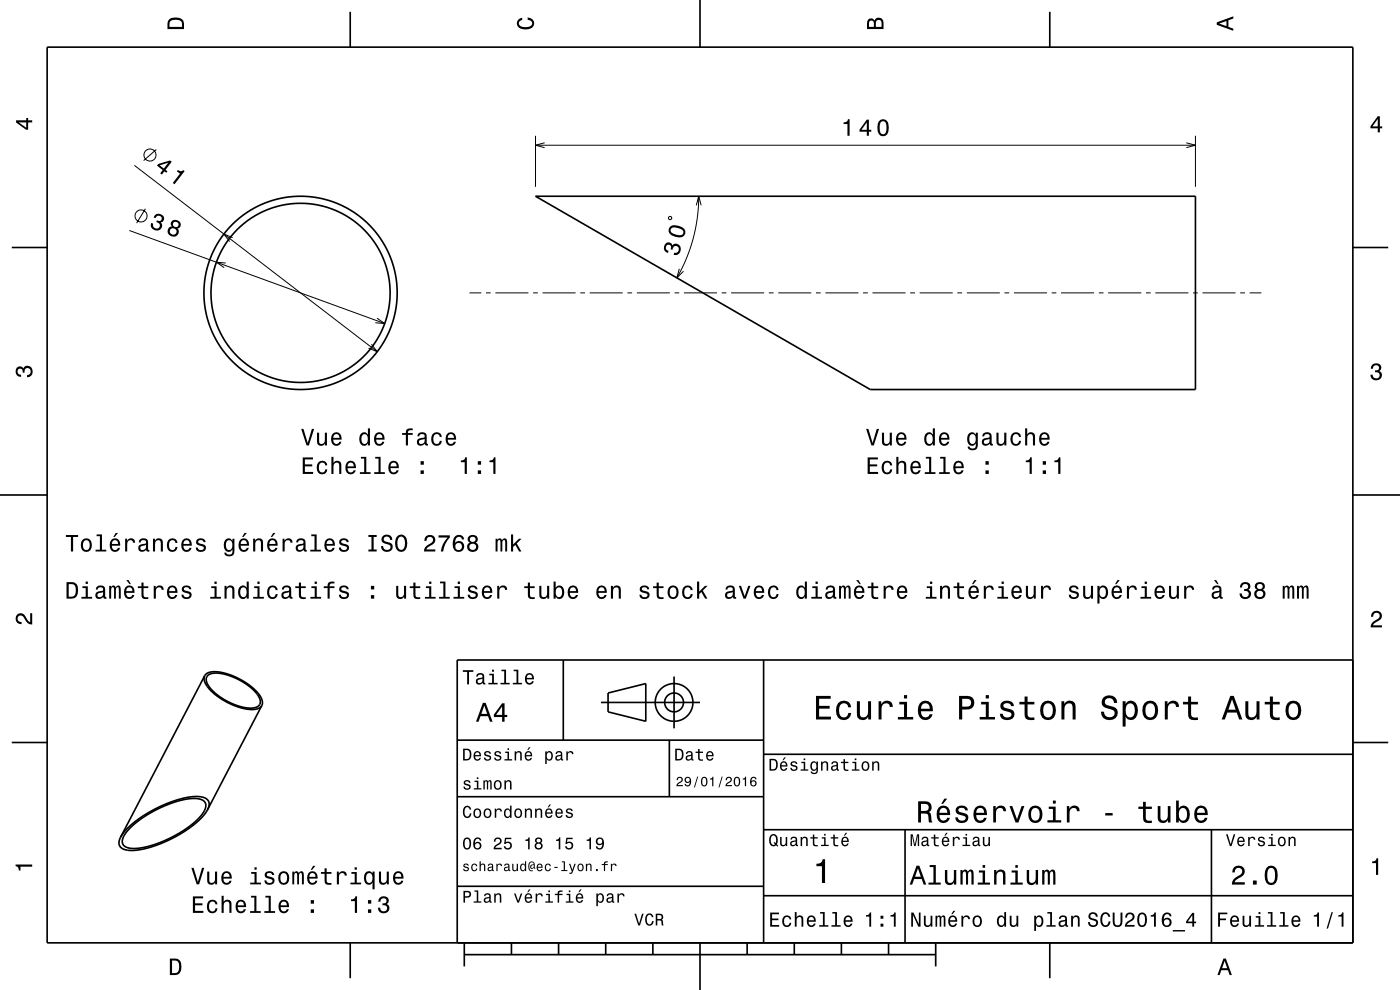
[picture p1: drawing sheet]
<svg xmlns="http://www.w3.org/2000/svg" width="297mm" height="210mm" viewBox="0 0 297 210" stroke-linecap="round" stroke-linejoin="round" font-family="sans-serif">
<g fill="none" stroke="#000" stroke-width=".21">
<path d="M28.5 35.1l51.5 39.5M33.2 31.7l-2.7 2.4M113.6 28.8v10.8M113.6 30.8h140M115.5 30.3l-1.9 .5 1.9 .5M251.7 30.3l1.9 .5-1.9 .5M253.6 28.8v10.8M27.4 48.9l54.2 19.7M30.8 44.3l-1.8 3M47.9 55.8l-2-.2 1.6 1.2M49.3 50.4l-1.8-.8 1.2 1.6M141.8 46.1l.6-.2 .1 .6-.5 .1z"/>
<path d="M144.1 57l-.5 1.9 1.4-1.4M147.7 43.6l.5-2 .5 2M148.2 41.6l-.2 4.4-1 4.7-1.4 4.2-2 4M78.8 73l1.2 1.6-1.8-.8M80 67.5l1.6 1.1-2-.1M99.6 62.1h2.5M103.1 62.1h1M105.1 62.1h7M113.1 62.1h1M115.1 62.1h7M123.1 62.1h1M125.1 62.1h7"/>
<path d="M133.1 62.1h1M135.1 62.1h7M143.1 62.1h1M145.1 62.1h7M153.1 62.1h1M155.1 62.1h7M163.1 62.1h1M165.1 62.1h7M173.1 62.1h1M175.1 62.1h7M183.1 62.1h1M185.1 62.1h7"/>
<path d="M193.1 62.1h1M195.1 62.1h7M203.1 62.1h1M205.1 62.1h7M213.1 62.1h1M215.1 62.1h7M223.1 62.1h1M225.1 62.1h7M233.1 62.1h1M235.1 62.1h7M243.1 62.1h1M245.1 62.1h7"/>
<path d="M253.1 62.1h1M255.1 62.1h7M263.1 62.1h1M265.1 62.1h2.5"/>
<circle cx="31.8" cy="32.9" r="1.28"/>
<circle cx="29.9" cy="45.8" r="1.28"/>
</g>
<g fill="none" stroke="#000" stroke-width=".35">
<path d="M10 10h277v190h-277zM74.3 2.5v7.5M148.5 0v10M222.7 2.5v7.5M2.5 52.5h7.5M113.6 41.6h140v41h-69zM287 52.5h7.5M0 105h10M287 105h10M119.5 140v17M162 140v60M287 140h-190v60"/>
<path d="M2.5 157.5h7.5M43.4 143.3a3.1 3.1 0 0 1 3.4-.7l1.7 .4 1.6 .7 2 1.1 1.5 1.1a4.2 4.2 0 0 1 2 3.6l-.1 .2M43.4 143.3a3.2 3.2 0 0 0 1.5 3.3l1.4 1.2 1.4 .9 1.8 .9 1.8 .6a4.3 4.3 0 0 0 4.1-.4l.1-.1M43.4 143.3l-17.8 34.3M44.1 143.3a5.1 5.1 0 0 1 4.7 .1l2.2 1 2.2 1.4a3.9 3.9 0 0 1 1.9 3.5 2.63 2.63 0 0 1-3 .8l-1.5-.3-1.6-.7-2.7-1.6a4.8 4.8 0 0 1-2.5-3.6zM55.5 149.7l-11.5 22.1M97 157h65M127.5 149h21M129 147l8-2v8l-8-2zM142 157v12M143 143.5v11M287 157.5h7.5"/>
<path d="M27.6 175.6l1.4-1.2 1.9-1.3 3.9-2.1 4.2-1.4 1.5-.2h1.4a1.64 1.64 0 0 1 1.7 .9 1.64 1.64 0 0 1-.4 1.9l-1 1.3-1.4 1.3-1.9 1.4-2.3 1.3-2.5 1.2-2.4 .8-2 .4-1.8 .1a1.6 1.6 0 0 1-1.9-2l.5-1zM44 171.8l.1-.1a1.69 1.69 0 0 0 .1-1.9 1.69 1.69 0 0 0-1.7-.8h-1.7l-2.4 .4-2.6 .9-2.7 1.2-2.8 1.6-2 1.5-1.7 1.6-1 1.4M44 171.8l-1.2 1.6-1.6 1.5-2.1 1.5-2.6 1.5-2.7 1.2-2.6 .8-2.4 .5-1.9-.1a1.67 1.67 0 0 1-1.5-.9 1.67 1.67 0 0 1 .2-1.8M97 169h65M162 176h125M162 160h125M192 176v24M257 176v24M97 188h65M162 190h125M74.3 200v7.5M98.5 202.5h100"/>
<path d="M98.5 200v5M108.5 200v2.5M118.5 200v2.5M128.5 200v2.5M138.5 200v2.5M148.5 200v10M158.5 200v2.5M168.5 200v2.5M178.5 200v2.5M188.5 200v2.5M198.5 200v5M222.7 200v7.5"/>
<circle cx="63.8" cy="62.1" r="19"/>
<circle cx="63.8" cy="62.1" r="20.5"/>
<circle cx="143" cy="149" r="2"/>
<circle cx="143" cy="149" r="4"/>
</g>
<g fill="#000">
<path d="M36 4a2.18 2.18 0 0 0-.5 2.2h3.5v-1.2a1.43 1.43 0 0 0-1.7-1.3zM36.3 4.4a2.15 2.15 0 0 1 2.2 .3l.1 1h-2.6v-1z" fill-rule="evenodd"/>
<path d="M109.9 4.2l.9-.4v.4a.7 .7 0 0 0-.7 .5 .7 .7 0 0 0 .3 .8 1.7 1.7 0 0 0 2.5-.5 .9 .9 0 0 0-1-.8v-.5a1.24 1.24 0 0 1 1.4 1.1 1.24 1.24 0 0 1-1 1.4 2.22 2.22 0 0 1-2.5-.7l-.2-.5z" fill-rule="evenodd"/>
<path d="M184.2 4.2l-.3 .7v1.3h3.5v-1.3a.98 .98 0 0 0-.7-1.1 .98 .98 0 0 0-1.2 .6 .84 .84 0 0 0-1.3-.2zM184.5 4.5a.54 .54 0 0 1 .6-.1 .54 .54 0 0 1 .3 .6v.7h-1zM185.9 4.4a.62 .62 0 0 1 .8-.1 .62 .62 0 0 1 .3 .6v.8h-1.2z" fill-rule="evenodd"/>
<path d="M258.1 4.7v.6l3.5 1.2v-.4l-1-.4v-1.4l1-.4v-.4zM258.6 5l1.6-.5v1z" fill-rule="evenodd"/>
<path d="M3.4 25.5v.5l2.1 1.5h.5v-1.5h.8v-.5h-.8v-.5h-.4v.5zM4 26h1.6v1.1z" fill-rule="evenodd"/>
<path d="M33.6 34.8l-.3 .3 1.2 1-.5 .7 .3 .2 .6-.7 .4 .4 .2-.4-.4-.3 1.3-1.7-.3-.3zM33.9 35.1l1.8-.6-.9 1.3zM37.7 36.1l-.2 .2 .7 .5-1.5 2 .3 .3 2.2-2.8-.3-.2a.77 .77 0 0 1-1.2 0z" fill-rule="evenodd"/>
<path d="M179 26v.3h.8v2.5h.4v-3.5h-.3a.77 .77 0 0 1-.9 .7zM183.9 25.4l-1.6 2.1v.4h1.6v.9h.4v-.9h.5v-.4h-.5v-2.1zM183.9 26v1.5h-1.1zM186.4 25.7a2.68 2.68 0 0 0 .4 3.1 1.13 1.13 0 0 0 1.7-.9 2.31 2.31 0 0 0-.6-2.5l-.6-.1-.5 .1zM187 25.8h.7a2.38 2.38 0 0 1 0 2.6h-.7a2.38 2.38 0 0 1 0-2.6z" fill-rule="evenodd"/>
<path d="M292.3 24.7l-1.6 2.1v.4h1.6v.9h.4v-.9h.5v-.4h-.5v-2.1zM292.3 25.2v1.6h-1.1z" fill-rule="evenodd"/>
<path d="M32.8 45.7l-.2 .4 .4 .2a.62 .62 0 0 1 .6-.6 .62 .62 0 0 1 .6 .5 .62 .62 0 0 1-.4 .7l-.5-.2-.1 .4a.72 .72 0 0 1 .7 .8 .72 .72 0 0 1-.8 .7 .72 .72 0 0 1-.7-.8l.1-.4-.4-.1a1.18 1.18 0 0 0 1 1.6 1.18 1.18 0 0 0 1.2-1.5l-.2-.2a.9 .9 0 0 0 .7-.9 .9 .9 0 0 0-.8-.9h-.8zM36.5 46.9a.8 .8 0 0 0 0 1.1 1.11 1.11 0 0 0-1 1.3 1.11 1.11 0 0 0 1.4 .9 1.03 1.03 0 0 0 .9-.6 1.03 1.03 0 0 0-.2-1.1 .89 .89 0 0 0 .8-.9 .89 .89 0 0 0-.8-.9l-.4-.1zM36 49.1a.71 .71 0 0 1 1.4 0 .71 .71 0 0 1-1.4 0zM36.7 47.6a.6 .6 0 0 1 1.2 0 .6 .6 0 0 1-1.2 0z" fill-rule="evenodd"/>
<path d="M141.3 51.5a1.17 1.17 0 0 0-.5 1.2 1.17 1.17 0 0 0 .9 1l.1-.5a.62 .62 0 0 1-.6-.5 .62 .62 0 0 1 .4-.7 .62 .62 0 0 1 .8 .4l-.1 .5 .4 .1a.72 .72 0 0 1 .6-.8 .72 .72 0 0 1 .8 .7 .72 .72 0 0 1-.7 .7h-.4l-.1 .5a1.18 1.18 0 0 0 1.6-1.2 1.18 1.18 0 0 0-1.7-1l-.2 .2a.85 .85 0 0 0-1.3-.6zM142.1 48.1a1.14 1.14 0 0 0 .5 1.9 2.28 2.28 0 0 0 2.5 0 1.14 1.14 0 0 0-.4-1.8 2.3 2.3 0 0 0-2.6-.1zM142.4 48.4a2.39 2.39 0 0 1 2.6 .7l-.2 .6a2.37 2.37 0 0 1-2.5-.6z" fill-rule="evenodd"/>
<path d="M291.1 77.4a1.08 1.08 0 0 1 1.4-.2 1.08 1.08 0 0 1 .4 1.2l-.3 .3a1.06 1.06 0 0 1 .5 1.3 1.06 1.06 0 0 1-1.2 .7 1.1 1.1 0 0 1-1.2-1.2h.5a.71 .71 0 0 0 1 .8 .71 .71 0 0 0 .1-1.3h-.6v-.4a.61 .61 0 0 0 .8-.3 .61 .61 0 0 0-.2-.8 .61 .61 0 0 0-.9 .2l-.1 .5h-.5z" fill-rule="evenodd"/>
<path d="M3.6 78a.86 .86 0 0 1 1.4 .2 1.06 1.06 0 0 1 1.2-.6 1.06 1.06 0 0 1 .7 1.2 1.1 1.1 0 0 1-1.2 1.2v-.4a.71 .71 0 0 0 .8-1 .71 .71 0 0 0-1.3-.1v.6h-.4a.61 .61 0 0 0-.3-.8 .61 .61 0 0 0-.8 .2 .61 .61 0 0 0 .2 .8l.6 .2v.4a1.15 1.15 0 0 1-1.2-.6 1.15 1.15 0 0 1 .3-1.3z" fill-rule="evenodd"/>
<path d="M63.9 91l1.1 3.5h.5l1.1-3.5h-.4l-.9 3-.9-3zM67.3 91.8v1.8a.89 .89 0 0 0 .6 .9 .89 .89 0 0 0 1-.4v.4h.5v-2.7h-.5v1.5a.65 .65 0 0 1-.4 .8 .65 .65 0 0 1-.8-.3v-2zM70.5 92.1a1.54 1.54 0 0 0 .8 2.5 1.06 1.06 0 0 0 1.1-.9h-.4l-.2 .4-.4 .1a.76 .76 0 0 1-.7-.9h1.8a1.17 1.17 0 0 0-.5-1.4 1.17 1.17 0 0 0-1.5 .2zM70.9 92.3a.66 .66 0 0 1 .8-.2 .66 .66 0 0 1 .3 .8h-1.3zM76.5 92.1a1.57 1.57 0 0 0 .8 2.5l.4-.1 .3-.4v.4h.5v-3.6h-.5v1.3a.89 .89 0 0 0-1.5-.1zM76.9 92.4a.62 .62 0 0 1 .6-.3 .62 .62 0 0 1 .5 .6 1.11 1.11 0 0 1-.7 1.5 1.19 1.19 0 0 1-.4-1.8zM79.6 92.1a1.54 1.54 0 0 0 .8 2.5 1.06 1.06 0 0 0 1.1-.9h-.4l-.2 .4-.4 .1a.76 .76 0 0 1-.7-.9h1.8a1.16 1.16 0 0 0-.5-1.4 1.16 1.16 0 0 0-1.5 .2zM80 92.3a.66 .66 0 0 1 .8-.2 .66 .66 0 0 1 .3 .8h-1.3zM85.3 91.9v.3h.8v2.3h.4v-2.3h1.1v-.3h-1.1l.1-.4 .3-.2h.7v-.4a1.04 1.04 0 0 0-1.5 .7v.3zM88.8 91.9l-.3 .7h.4a.55 .55 0 0 1 .7-.6 .55 .55 0 0 1 .4 .8l-.2 .1a1 1 0 0 0-1.1 .2 1 1 0 0 0-.2 1 .94 .94 0 0 0 1.6 0l.1 .3 .6 .1v-.3l-.2-.1-.1-1.6a1.02 1.02 0 0 0-1.7-.6zM89 93.4l1.1-.3a.77 .77 0 0 1-.2 .9 .77 .77 0 0 1-.9 .1zM91.8 92.1a1.53 1.53 0 0 0 .8 2.5 1.05 1.05 0 0 0 1.1-1.1h-.4a.67 .67 0 0 1-.6 .7 .67 .67 0 0 1-.7-.6 1.12 1.12 0 0 1 .6-1.5 .6 .6 0 0 1 .7 .6h.4a1.09 1.09 0 0 0-.7-1 1.09 1.09 0 0 0-1.2 .4zM94.8 92.1a1.54 1.54 0 0 0 .8 2.5 1.06 1.06 0 0 0 1.1-.9h-.4l-.2 .4-.4 .1a.76 .76 0 0 1-.7-.9h1.8a1.17 1.17 0 0 0-.5-1.4 1.17 1.17 0 0 0-1.5 .2zM95.2 92.3a.66 .66 0 0 1 .8-.2 .66 .66 0 0 1 .3 .8h-1.3z" fill-rule="evenodd"/>
<path d="M183.7 91l1.2 3.5h.5l1.1-3.5h-.5l-.9 3-.9-3zM187.1 91.8v1.8a.89 .89 0 0 0 .6 .9 .89 .89 0 0 0 1.1-.4v.4h.4v-2.7h-.4v1.5a.65 .65 0 0 1-.4 .8 .65 .65 0 0 1-.8-.3l-.1-2zM190.4 92.1a1.54 1.54 0 0 0 .8 2.5 1.06 1.06 0 0 0 1.1-.9h-.5l-.2 .4-.4 .1a.75 .75 0 0 1-.7-.9h1.8a1.16 1.16 0 0 0-.5-1.4 1.16 1.16 0 0 0-1.4 .2zM190.7 92.3a.66 .66 0 0 1 .8-.2 .66 .66 0 0 1 .4 .8h-1.4zM196.3 92.1a1.57 1.57 0 0 0 .8 2.5l.5-.1 .3-.4v.4h.4v-3.6h-.4v1.3a.89 .89 0 0 0-1.6-.1zM196.7 92.4a.62 .62 0 0 1 .7-.3 .62 .62 0 0 1 .4 .6 1.11 1.11 0 0 1-.6 1.5 1.19 1.19 0 0 1-.5-1.8zM199.5 92.1a1.54 1.54 0 0 0 .8 2.5 1.06 1.06 0 0 0 1.1-.9h-.5l-.2 .4-.4 .1a.75 .75 0 0 1-.7-.9h1.8a1.17 1.17 0 0 0-.5-1.4 1.17 1.17 0 0 0-1.4 .2zM199.8 92.3a.66 .66 0 0 1 .8-.2 .66 .66 0 0 1 .4 .8h-1.4zM205.5 92.1a1.57 1.57 0 0 0 .7 2.5l.5-.1 .3-.4a.73 .73 0 0 1-.3 1 .73 .73 0 0 1-1-.4h-.4a1.1 1.1 0 0 0 1.2 .9 1.1 1.1 0 0 0 .9-1.2v-2.6h-.4v.4l-.3-.4a.89 .89 0 0 0-1.2 .3zM205.8 92.3a.63 .63 0 0 1 .7-.2 .63 .63 0 0 1 .5 .6 1.1 1.1 0 0 1-.7 1.5 1.2 1.2 0 0 1-.5-1.9zM208.7 91.9l-.3 .7h.4a.55 .55 0 0 1 .7-.6 .55 .55 0 0 1 .3 .8l-.2 .1a1.14 1.14 0 0 0-1.3 .9 .73 .73 0 0 0 .8 .8l.5-.1 .4-.4 .1 .3 .5 .1v-.3l-.2-.1v-1.6a1.02 1.02 0 0 0-.7-.8 1.02 1.02 0 0 0-1 .2zM208.8 93.4l1.1-.3a.77 .77 0 0 1-.2 .9 .77 .77 0 0 1-.9 .1zM211.4 91.8v1.8a.89 .89 0 0 0 .6 .9 .89 .89 0 0 0 1.1-.4v.4h.4v-2.7h-.5v1.5a.65 .65 0 0 1-.3 .8 .65 .65 0 0 1-.8-.3l-.1-2zM214.7 92.1a1.53 1.53 0 0 0 .8 2.5 1.05 1.05 0 0 0 1.1-1.1h-.4a.67 .67 0 0 1-.6 .7 .67 .67 0 0 1-.7-.6 1.12 1.12 0 0 1 .6-1.5 .6 .6 0 0 1 .7 .6h.4a1.09 1.09 0 0 0-.8-1 1.09 1.09 0 0 0-1.1 .4zM217.5 90.9v3.6h.4v-1.6a.63 .63 0 0 1 .5-.8 .63 .63 0 0 1 .7 .7v1.7h.5v-1.8a.88 .88 0 0 0-.6-1 .88 .88 0 0 0-1.1 .5v-1.3zM220.7 92.1a1.54 1.54 0 0 0 .8 2.5 1.06 1.06 0 0 0 1.1-.9h-.4l-.2 .4-.4 .1a.75 .75 0 0 1-.7-.9h1.8a1.16 1.16 0 0 0-.5-1.4 1.16 1.16 0 0 0-1.5 .2zM221.1 92.3a.66 .66 0 0 1 .8-.2 .66 .66 0 0 1 .3 .8h-1.3z" fill-rule="evenodd"/>
<path d="M14 113.5v.4h1v3.1h.5v-3.1h1.1v-.4zM17.5 114.6a1.53 1.53 0 0 0 .8 2.5 1.51 1.51 0 0 0 1.2-1.2 1.51 1.51 0 0 0-.7-1.6h-1zM17.8 114.8a.67 .67 0 0 1 .7-.2 .67 .67 0 0 1 .5 .6 1.11 1.11 0 0 1-.7 1.5 1.17 1.17 0 0 1-.5-1.9zM20.5 113.4v.3h.7v2.9h-.9v.4h2.2v-.4h-.9v-3.2zM24.5 113.1l-.5 .8h.3l.7-.8zM23.6 114.6a1.54 1.54 0 0 0 .8 2.5 1.06 1.06 0 0 0 1.1-.9h-.5l-.2 .4-.4 .1a.75 .75 0 0 1-.7-.9h1.8a1.16 1.16 0 0 0-.5-1.4 1.16 1.16 0 0 0-1.4 .2zM23.9 114.8a.66 .66 0 0 1 .8-.2 .66 .66 0 0 1 .3 .8h-1.3zM26.5 114.3v2.7h.5v-1.6a.67 .67 0 0 1 .3-.7 .67 .67 0 0 1 .9 .2v.2h.5a.89 .89 0 0 0-.7-.9 .89 .89 0 0 0-1.1 .5v-.4zM29.7 114.4l-.3 .7h.4a.55 .55 0 0 1 .7-.6 .55 .55 0 0 1 .4 .8l-.2 .1a1 1 0 0 0-1.1 .2 1 1 0 0 0-.2 1 .94 .94 0 0 0 1.6 0l.1 .3 .6 .1v-.3l-.3-.1v-1.6a1.02 1.02 0 0 0-1.7-.6zM29.9 115.9l1.1-.3a.77 .77 0 0 1-.2 .9 .77 .77 0 0 1-.9 .1l-.1-.4zM32.5 114.3v2.7h.4v-1.6a.64 .64 0 0 1 .4-.8 .64 .64 0 0 1 .8 .4v2h.5v-1.8a.89 .89 0 0 0-.7-1 .89 .89 0 0 0-1 .5v-.4zM35.7 114.6a1.52 1.52 0 0 0 .9 2.5 1.05 1.05 0 0 0 1.1-1.1h-.5a.67 .67 0 0 1-.6 .7 .67 .67 0 0 1-.7-.6 1.12 1.12 0 0 1 .7-1.5 .6 .6 0 0 1 .6 .6h.4a1.09 1.09 0 0 0-.7-1 1.09 1.09 0 0 0-1.2 .4zM38.8 114.6a1.54 1.54 0 0 0 .7 2.5 1.06 1.06 0 0 0 1.1-.9h-.4l-.2 .4-.4 .1a.75 .75 0 0 1-.7-.9h1.8a1.16 1.16 0 0 0-.5-1.4 1.16 1.16 0 0 0-1.4 .2zM39.1 114.8a.66 .66 0 0 1 .8-.2 .66 .66 0 0 1 .3 .8h-1.3zM41.8 114.4a.75 .75 0 0 0-.2 .8 .75 .75 0 0 0 .7 .5l.9 .4a.63 .63 0 0 1-.6 .6 .63 .63 0 0 1-.6-.6h-.5a1.07 1.07 0 0 0 1.2 1 1.07 1.07 0 0 0 .9-1.2l-.4-.4-1.1-.3a.54 .54 0 0 1 .5-.7 .54 .54 0 0 1 .6 .5h.4a1.03 1.03 0 0 0-.7-.9 1.03 1.03 0 0 0-1.1 .3zM47.8 114.6a1.57 1.57 0 0 0 .7 2.5l.5-.1 .3-.4a.73 .73 0 0 1-.3 1 .73 .73 0 0 1-1-.4h-.4a1.1 1.1 0 0 0 1.2 .9 1.1 1.1 0 0 0 .9-1.2v-2.6h-.4v.4l-.3-.4a.89 .89 0 0 0-1.2 .3zM48.1 114.8a.63 .63 0 0 1 .7-.2 .63 .63 0 0 1 .5 .6 1.1 1.1 0 0 1-.7 1.5 1.19 1.19 0 0 1-.5-1.9zM51.9 113.1l-.5 .8h.3l.7-.8zM50.9 114.6a1.54 1.54 0 0 0 .8 2.5 1.06 1.06 0 0 0 1.1-.9h-.5l-.2 .4-.3 .1a.76 .76 0 0 1-.7-.9h1.7a1.16 1.16 0 0 0-.5-1.4 1.16 1.16 0 0 0-1.4 .2zM51.2 114.8a.66 .66 0 0 1 .8-.2 .66 .66 0 0 1 .4 .8h-1.3zM53.7 114.3v2.7h.4v-1.6a.63 .63 0 0 1 .4-.8 .63 .63 0 0 1 .8 .4l.1 2h.4v-1.8a.89 .89 0 0 0-.6-1 .89 .89 0 0 0-1.1 .5v-.4zM57.9 113.1l-.5 .8h.3l.7-.8zM57 114.6a1.54 1.54 0 0 0 .8 2.5 1.06 1.06 0 0 0 1.1-.9h-.5l-.2 .4-.4 .1a.76 .76 0 0 1-.7-.9h1.8a1.17 1.17 0 0 0-.5-1.4 1.17 1.17 0 0 0-1.4 .2zM57.3 114.8a.66 .66 0 0 1 .8-.2 .66 .66 0 0 1 .3 .8h-1.3zM59.9 114.3v2.7h.5v-1.6a.66 .66 0 0 1 .3-.7 .66 .66 0 0 1 .9 .2v.2h.5a.89 .89 0 0 0-.7-.9 .89 .89 0 0 0-1.1 .5v-.4zM63.1 114.4l-.3 .7h.4a.55 .55 0 0 1 .7-.6 .55 .55 0 0 1 .4 .8l-.2 .1a1 1 0 0 0-1.1 .2 1 1 0 0 0-.2 1 .93 .93 0 0 0 1.6 0l.1 .3 .6 .1v-.3l-.3-.1v-1.6a1.02 1.02 0 0 0-.7-.8 1.02 1.02 0 0 0-1 .2zM63.3 115.9l1.1-.3a.77 .77 0 0 1-.2 .9 .77 .77 0 0 1-.9 .1l-.1-.4zM66 113.4v.3h.7v2.9h-.9v.4h2.3v-.4h-.9v-3.2zM69.1 114.6a1.54 1.54 0 0 0 .8 2.5 1.06 1.06 0 0 0 1.1-.9h-.4l-.3 .4-.3 .1a.75 .75 0 0 1-.7-.9h1.7a1.16 1.16 0 0 0-.4-1.4 1.16 1.16 0 0 0-1.5 .2zM69.5 114.8a.66 .66 0 0 1 .8-.2 .66 .66 0 0 1 .3 .8h-1.3zM72.2 114.4a.75 .75 0 0 0-.2 .8 .75 .75 0 0 0 .7 .5l.9 .4a.63 .63 0 0 1-.6 .6 .63 .63 0 0 1-.7-.6h-.4a1.07 1.07 0 0 0 1.2 1 1.07 1.07 0 0 0 .9-1.2l-.4-.4-1.1-.3a.54 .54 0 0 1 .4-.7 .54 .54 0 0 1 .6 .5h.5a1.03 1.03 0 0 0-.7-.9 1.03 1.03 0 0 0-1.1 .3zM78.2 113.5v.4h.6v2.7h-.6v.4h1.7v-.4h-.6v-2.7h.6v-.4zM81.2 113.7a.97 .97 0 0 0-.2 1.1 .97 .97 0 0 0 .9 .6 .77 .77 0 0 1 .9 .9 .84 .84 0 0 1-.9 .3 .84 .84 0 0 1-.6-.8h-.5a1.21 1.21 0 0 0 1.5 1.3 1.21 1.21 0 0 0 .7-1.8l-.8-.3a.71 .71 0 0 1-.8-.6 .7 .7 0 0 1 .8-.6 .7 .7 0 0 1 .6 .7h.4a1.17 1.17 0 0 0-.7-1.1 1.17 1.17 0 0 0-1.3 .3zM84.2 113.9a2.52 2.52 0 0 0 .4 3.1 1.21 1.21 0 0 0 1.7-1 1.93 1.93 0 0 0-.9-2.6l-.8 .1zM84.8 113.9l.3-.1a1.7 1.7 0 0 1 .3 2.8l-.3 .1a1.13 1.13 0 0 1-.8-1.5v-.6zM90.3 113.8l-.3 .9h.5a.7 .7 0 0 1 .5-.8 .7 .7 0 0 1 .9 .5 .7 .7 0 0 1-.5 .8 1.8 1.8 0 0 0-1.5 1.8h2.5v-.4h-1.9a2.23 2.23 0 0 1 1.4-1.2 1.13 1.13 0 0 0 .1-1.7 1.13 1.13 0 0 0-1.7 .1zM93 113.6v.4h2a5.2 5.2 0 0 0-1.5 3h.5a5.2 5.2 0 0 1 1.4-3v-.4zM96.6 113.7a2.4 2.4 0 0 0 .2 3.3 1.16 1.16 0 0 0 1.5-.4 1.16 1.16 0 0 0-.2-1.5 1.16 1.16 0 0 0-1.6 0 1.02 1.02 0 0 1 .9-1.2 .58 .58 0 0 1 .6 .5h.5a1.11 1.11 0 0 0-.8-.9 1.11 1.11 0 0 0-1.1 .2zM96.5 115.9a.75 .75 0 0 1 1.5 0 .75 .75 0 0 1-1.5 0zM99.5 113.7a.83 .83 0 0 0 .2 1.4 1.11 1.11 0 0 0-.5 1.5 1.11 1.11 0 0 0 1.6 .4 1.03 1.03 0 0 0 .7-.9 1.03 1.03 0 0 0-.6-1 .88 .88 0 0 0 .4-1.1 .88 .88 0 0 0-1-.5zM99.6 116a.71 .71 0 0 1 1.4 0 .71 .71 0 0 1-1.4 0zM99.7 114.4a.6 .6 0 0 1 1.2 0 .6 .6 0 0 1-1.2 0zM105.1 114.3v2.7h.4l.1-2.1 .3-.4 .3 .4v2.1h.4v-1.8a.5 .5 0 0 1 .3-.7l.2 .2 .1 .4v1.9h.4v-1.9a.69 .69 0 0 0-.5-.9l-.6 .4-.2-.3-.3-.1-.5 .4v-.3zM108.4 113.4v3.6h.5v-1l.4-.4 .8 1.4h.5l-1-1.7 1-1h-.5l-1.2 1.2v-2.1z" fill-rule="evenodd"/>
<path d="M64.2 97v3.5h2.2v-.4h-1.7v-1.2h1.5v-.4h-1.5v-1h1.7v-.5zM67.5 98.1a1.53 1.53 0 0 0 .8 2.5 1.05 1.05 0 0 0 1.1-1h-.4a.67 .67 0 0 1-.6 .6 .67 .67 0 0 1-.7-.6 1.12 1.12 0 0 1 .7-1.5 .6 .6 0 0 1 .6 .6h.4a1.09 1.09 0 0 0-.7-.9 1.09 1.09 0 0 0-1.2 .3zM70.3 96.9v3.6h.4v-1.5a.63 .63 0 0 1 .6-.9 .63 .63 0 0 1 .7 .7v1.7h.4v-1.7a.88 .88 0 0 0-.6-1 .88 .88 0 0 0-1.1 .4v-1.3zM73.6 98.1a1.54 1.54 0 0 0 .8 2.5 1.05 1.05 0 0 0 1.1-.8h-.5l-.2 .3-.4 .1a.75 .75 0 0 1-.7-.9h1.8a1.16 1.16 0 0 0-.5-1.4 1.16 1.16 0 0 0-1.4 .2zM73.9 98.3a.66 .66 0 0 1 .8-.1 .66 .66 0 0 1 .3 .7h-1.3zM76.6 96.9v.4h.7v2.9h-1v.3h2.3v-.3h-.9v-3.3zM79.6 96.9v.4h.7v2.9h-.9v.3h2.3v-.3h-1v-3.3zM82.7 98.1a1.54 1.54 0 0 0 .8 2.5 1.06 1.06 0 0 0 1.1-.8h-.5l-.2 .3-.4 .1a.75 .75 0 0 1-.7-.9h1.8a1.16 1.16 0 0 0-.5-1.4 1.16 1.16 0 0 0-1.4 .2zM83 98.3a.66 .66 0 0 1 .8-.1 .66 .66 0 0 1 .4 .7h-1.4zM89.2 99.8v.7h.7v-.7zM89.2 97.8v.8h.7v-.8z" fill-rule="evenodd"/>
<path d="M97.8 97.7v.3h.8v2.5h.4v-3.5h-.3a.77 .77 0 0 1-.9 .7zM101.4 99.8v.7h.7v-.7zM101.4 97.8v.8h.7v-.8zM103.8 97.7v.3h.9v2.5h.4v-3.5h-.3a.77 .77 0 0 1-1 .7z" fill-rule="evenodd"/>
<path d="M184.1 97v3.5h2.2v-.4h-1.8v-1.2h1.6v-.4h-1.6v-1h1.7v-.5zM187.3 98.1a1.53 1.53 0 0 0 .9 2.5 1.05 1.05 0 0 0 1.1-1h-.4a.67 .67 0 0 1-.7 .6 .67 .67 0 0 1-.7-.6 1.12 1.12 0 0 1 .7-1.5 .6 .6 0 0 1 .6 .6h.5a1.09 1.09 0 0 0-.8-.9 1.09 1.09 0 0 0-1.2 .3zM190.2 96.9v3.6h.4v-1.5a.63 .63 0 0 1 .5-.9 .63 .63 0 0 1 .7 .7v1.7h.5v-1.7a.88 .88 0 0 0-.6-1 .88 .88 0 0 0-1.1 .4v-1.3zM193.4 98.1a1.54 1.54 0 0 0 .8 2.5 1.06 1.06 0 0 0 1.1-.8h-.4l-.3 .3-.3 .1a.76 .76 0 0 1-.7-.9h1.8a1.17 1.17 0 0 0-.5-1.4 1.17 1.17 0 0 0-1.5 .2zM193.8 98.3a.66 .66 0 0 1 .8-.1 .66 .66 0 0 1 .3 .7h-1.3zM196.4 96.9v.4h.7v2.9h-.9v.3h2.3v-.3h-1v-3.3zM199.4 96.9v.4h.7v2.9h-.9v.3h2.3v-.3h-.9v-3.3zM202.5 98.1a1.54 1.54 0 0 0 .8 2.5 1.06 1.06 0 0 0 1.1-.8h-.4l-.2 .3-.4 .1a.76 .76 0 0 1-.7-.9h1.8a1.16 1.16 0 0 0-.5-1.4 1.16 1.16 0 0 0-1.5 .2zM202.9 98.3a.66 .66 0 0 1 .8-.1 .66 .66 0 0 1 .3 .7h-1.3zM209.1 99.8v.7h.7v-.7zM209.1 97.8v.8h.7v-.8z" fill-rule="evenodd"/>
<path d="M217.6 97.7v.3h.8v2.5h.5v-3.5h-.4a.77 .77 0 0 1-.9 .7zM221.2 99.8v.7h.7v-.7zM221.2 97.8v.8h.7v-.8zM223.7 97.7v.3h.8v2.5h.5v-3.5h-.4a.77 .77 0 0 1-.9 .7z" fill-rule="evenodd"/>
<path d="M3.6 130.4a1.22 1.22 0 0 1 2 .7l.4 .6 .4 .3v-1.9h.4v2.4a1.8 1.8 0 0 1-1.7-1.4 .71 .71 0 0 0-.9-.5 .71 .71 0 0 0-.5 .8 .71 .71 0 0 0 .9 .5v.5a1.18 1.18 0 0 1-1.2-.7 1.18 1.18 0 0 1 .2-1.3z" fill-rule="evenodd"/>
<path d="M14.1 123.5v3.5h1.2a1.42 1.42 0 0 0 1.3-1.8 1.38 1.38 0 0 0-1.3-1.7zM14.6 123.9l1 .1a1.89 1.89 0 0 1 0 2.5l-1 .1zM17.5 124.4v.3h.7v1.9h-.9v.4h2.2v-.4h-.9v-2.2zM18.2 123.4v.5h.4v-.5zM20.6 124.4l-.3 .7h.4a.55 .55 0 0 1 .7-.6 .55 .55 0 0 1 .4 .8l-.2 .1a.98 .98 0 0 0-1.2 .3 .98 .98 0 0 0 0 1.2 1.06 1.06 0 0 0 1.5-.3l.1 .3 .6 .1v-.3l-.3-.1v-1.6a1.02 1.02 0 0 0-1.7-.6zM20.8 125.9l1.1-.3a.77 .77 0 0 1-.2 .9 .77 .77 0 0 1-.9 .1zM23.2 124.3v2.7h.4v-2.1l.2-.3h.3l.1 .3v2.1h.4v-2.1l.4-.4 .2 .2v.4v1.9h.4v-1.9a.69 .69 0 0 0-.5-.9l-.6 .4-.1-.3-.4-.1-.4 .4v-.3zM26.8 123.1l.7 .8h.3l-.5-.8zM26.6 124.6a1.54 1.54 0 0 0 .8 2.5 1.06 1.06 0 0 0 1.1-.9h-.4l-.3 .4-.3 .1a.76 .76 0 0 1-.7-.9h1.7a1.16 1.16 0 0 0-.4-1.4 1.16 1.16 0 0 0-1.5 .2zM27 124.8a.66 .66 0 0 1 .8-.1 .66 .66 0 0 1 .3 .7h-1.3zM30 123.6v.8h-.8v.3h.8v1.8a1.05 1.05 0 0 0 1.5 .6v-.4a.68 .68 0 0 1-1-.4v-1.6h1v-.3h-1v-.8zM32.6 124.3v2.7h.5v-1.6a.66 .66 0 0 1 .3-.7 .66 .66 0 0 1 .9 .2v.2h.4a.89 .89 0 0 0-.7-.9 .89 .89 0 0 0-1 .5v-.4zM35.7 124.6a1.54 1.54 0 0 0 .8 2.5 1.06 1.06 0 0 0 1.1-.9h-.4l-.3 .4-.3 .1a.76 .76 0 0 1-.7-.9h1.7a1.16 1.16 0 0 0-.4-1.4 1.16 1.16 0 0 0-1.5 .2zM36.1 124.8a.66 .66 0 0 1 .8-.1 .66 .66 0 0 1 .3 .7h-1.3zM38.8 124.4a.76 .76 0 0 0-.2 .9 .76 .76 0 0 0 .7 .4l.9 .4a.63 .63 0 0 1-.6 .6 .63 .63 0 0 1-.7-.6h-.4a1.07 1.07 0 0 0 1.2 1 1.07 1.07 0 0 0 .9-1.2l-.4-.4-1.1-.3a.54 .54 0 0 1 .4-.7 .54 .54 0 0 1 .6 .5h.5a1.03 1.03 0 0 0-.7-.9 1.03 1.03 0 0 0-1.1 .3zM44.8 124.4v.3h.7v1.9h-.9v.4h2.3v-.4h-.9v-2.2zM45.5 123.4v.5h.5v-.5zM47.6 124.3v2.7h.5v-1.6a.64 .64 0 0 1 .4-.8 .64 .64 0 0 1 .8 .4v2h.4v-1.8a.89 .89 0 0 0-.6-1 .89 .89 0 0 0-1 .5v-.4zM50.8 124.6a1.57 1.57 0 0 0 .8 2.5l.4-.1 .3-.4v.4h.5v-3.6h-.5v1.3a.89 .89 0 0 0-1.5-.1zM51.1 124.9a.62 .62 0 0 1 .7-.3 .62 .62 0 0 1 .5 .6 1.12 1.12 0 0 1-.7 1.5 1.19 1.19 0 0 1-.5-1.8zM53.9 124.4v.3h.7v1.9h-.9v.4h2.3v-.4h-.9v-2.2zM54.6 123.4v.5h.5v-.5zM57 124.6a1.53 1.53 0 0 0 .8 2.5 1.06 1.06 0 0 0 1.1-1.1h-.4a.67 .67 0 0 1-.6 .7 .67 .67 0 0 1-.7-.6 1.12 1.12 0 0 1 .6-1.5 .6 .6 0 0 1 .7 .6h.4a1.09 1.09 0 0 0-.8-1 1.09 1.09 0 0 0-1.1 .4zM60.1 124.4l-.3 .7h.4a.55 .55 0 0 1 .7-.6 .55 .55 0 0 1 .3 .8l-.2 .1a.98 .98 0 0 0-1.1 .3 .98 .98 0 0 0 0 1.2 1.06 1.06 0 0 0 1.5-.3l.1 .3 .6 .1v-.3l-.3-.1v-1.6a1.02 1.02 0 0 0-1.7-.6zM60.2 125.9l1.1-.3a.77 .77 0 0 1-.2 .9 .77 .77 0 0 1-.9 .1zM63.4 123.6v.8h-.8v.3h.8v1.8a1.04 1.04 0 0 0 1.5 .6v-.4a.68 .68 0 0 1-1-.4l-.1-1.6h1.1v-.3h-1.1v-.8zM66.1 124.4v.3h.7v1.9h-.9v.4h2.2v-.4h-.9v-2.2zM66.7 123.4v.5h.5v-.5zM68.7 124.4v.3h.8v2.3h.4v-2.3h1.1v-.3h-1.1a.5 .5 0 0 1 .7-.6h.4v-.4a1.04 1.04 0 0 0-1.5 .7v.3zM72.2 124.4a.76 .76 0 0 0-.2 .8 .76 .76 0 0 0 .7 .5l.9 .4a.63 .63 0 0 1-.6 .6 .63 .63 0 0 1-.7-.6h-.4a1.07 1.07 0 0 0 1.2 1 1.07 1.07 0 0 0 .9-1.2l-.4-.4-1.1-.3a.54 .54 0 0 1 .4-.7 .54 .54 0 0 1 .6 .5h.5a1.03 1.03 0 0 0-.7-.9 1.03 1.03 0 0 0-1.1 .3zM78.7 126.2v.8h.7v-.8zM78.7 124.3v.7h.7v-.7zM84 124.3v1.8a.89 .89 0 0 0 .7 .9 .89 .89 0 0 0 1-.4v.4h.5v-2.7h-.5v1.5a.65 .65 0 0 1-.4 .8 .65 .65 0 0 1-.8-.3v-2zM87.7 123.6v.8h-.8v.3h.8v1.8a1.04 1.04 0 0 0 1.5 .6v-.4a.68 .68 0 0 1-1-.4l-.1-1.6h1.1v-.3h-1.1v-.8zM90.4 124.4v.3h.6v1.9h-.9v.4h2.3v-.4h-.9v-2.2zM91 123.4v.5h.5v-.5zM93.4 123.4v.3h.7v2.9h-1v.4h2.3v-.4h-.9v-3.2zM96.4 124.4v.3h.7v1.9h-.9v.4h2.3v-.4h-.9v-2.2zM97.1 123.4v.5h.5v-.5zM99.5 124.4a.76 .76 0 0 0-.2 .9 .76 .76 0 0 0 .7 .4l.9 .4a.63 .63 0 0 1-.6 .6 .63 .63 0 0 1-.7-.6h-.4a1.07 1.07 0 0 0 1.2 1 1.07 1.07 0 0 0 .9-1.2l-.4-.4-1.1-.3a.54 .54 0 0 1 .4-.7 .54 .54 0 0 1 .7 .5h.4a1.03 1.03 0 0 0-.7-.9 1.03 1.03 0 0 0-1.1 .3zM102.5 124.6a1.54 1.54 0 0 0 .8 2.5 1.06 1.06 0 0 0 1.1-.9h-.4l-.3 .4-.3 .1a.76 .76 0 0 1-.7-.9h1.7a1.16 1.16 0 0 0-.4-1.4 1.16 1.16 0 0 0-1.5 .2zM102.9 124.8a.66 .66 0 0 1 .8-.1 .66 .66 0 0 1 .3 .7h-1.3zM105.5 124.3v2.7h.4v-1.6a.66 .66 0 0 1 .4-.7 .66 .66 0 0 1 .8 .2v.2h.5a.89 .89 0 0 0-.7-.9 .89 .89 0 0 0-1 .5v-.4zM112 123.6v.8h-.8v.3h.8v1.8a1.04 1.04 0 0 0 1.4 .6v-.4a.68 .68 0 0 1-1-.4v-1.6h1v-.3h-1v-.8zM114.4 124.3v1.8a.89 .89 0 0 0 .6 .9 .89 .89 0 0 0 1.1-.4v.4h.4v-2.7h-.4v1.5a.65 .65 0 0 1-.4 .8 .65 .65 0 0 1-.8-.3v-2zM117.4 123.4v3.6h.5v-.4a.92 .92 0 0 0 1 .5 .92 .92 0 0 0 .7-.9 1.5 1.5 0 0 0-.9-2l-.5 .1-.3 .4v-1.3zM118.1 124.8a.63 .63 0 0 1 .7-.2 .63 .63 0 0 1 .4 .6 1.13 1.13 0 0 1-.6 1.5 1.18 1.18 0 0 1-.5-1.9zM120.7 124.6a1.54 1.54 0 0 0 .8 2.5 1.06 1.06 0 0 0 1.1-.9h-.4l-.2 .4-.4 .1a.76 .76 0 0 1-.7-.9h1.8a1.16 1.16 0 0 0-.5-1.4 1.16 1.16 0 0 0-1.5 .2zM121.1 124.8a.66 .66 0 0 1 .8-.1 .66 .66 0 0 1 .3 .7h-1.3zM126.8 124.6a1.54 1.54 0 0 0 .8 2.5 1.06 1.06 0 0 0 1.1-.9h-.5l-.2 .4-.3 .1a.76 .76 0 0 1-.7-.9h1.7a1.16 1.16 0 0 0-.5-1.4 1.16 1.16 0 0 0-1.4 .2zM127.1 124.8a.66 .66 0 0 1 .8-.1 .66 .66 0 0 1 .4 .7h-1.3zM129.6 124.3v2.7h.4v-1.6a.63 .63 0 0 1 .4-.8 .63 .63 0 0 1 .8 .4l.1 2h.4v-1.8a.89 .89 0 0 0-.6-1 .89 .89 0 0 0-1.1 .5v-.4zM136 124.4a.76 .76 0 0 0-.3 .8 .76 .76 0 0 0 .8 .5l.8 .4a.63 .63 0 0 1-.6 .6 .63 .63 0 0 1-.6-.6h-.5a1.07 1.07 0 0 0 1.2 1 1.07 1.07 0 0 0 1-1.2l-.5-.4-1-.3a.53 .53 0 0 1 .4-.7 .53 .53 0 0 1 .6 .5h.4a1.03 1.03 0 0 0-.7-.9 1.03 1.03 0 0 0-1 .3zM139.3 123.6v.8h-.8v.3h.8v1.8a1.05 1.05 0 0 0 1.5 .6v-.4a.68 .68 0 0 1-1-.4l-.1-1.6h1.1v-.3h-1.1v-.8zM141.9 124.6a1.53 1.53 0 0 0 .9 2.5 1.48 1.48 0 0 0 1.2-1.5 1.48 1.48 0 0 0-1.2-1.4l-.5 .1zM142.3 124.8a.67 .67 0 0 1 .7-.2 .67 .67 0 0 1 .5 .6 1.11 1.11 0 0 1-.7 1.5 1.17 1.17 0 0 1-.5-1.9zM145 124.6a1.53 1.53 0 0 0 .8 2.5 1.07 1.07 0 0 0 1.2-1.1h-.5a.67 .67 0 0 1-.6 .7 .67 .67 0 0 1-.7-.6 1.11 1.11 0 0 1 .7-1.5 .6 .6 0 0 1 .6 .6h.4a1.09 1.09 0 0 0-.7-1 1.09 1.09 0 0 0-1.2 .4zM147.9 123.4v3.6h.4v-1l.5-.4 .8 1.4h.5l-1-1.7 1-1h-.6l-1.2 1.2v-2.1zM154.2 124.4l-.3 .7h.4a.55 .55 0 0 1 .7-.6 .55 .55 0 0 1 .4 .8l-.2 .1a.98 .98 0 0 0-1.2 .3 .98 .98 0 0 0 0 1.2 1.06 1.06 0 0 0 1.5-.3l.1 .3 .6 .1v-.3l-.3-.1v-1.6a1.02 1.02 0 0 0-.7-.8 1.02 1.02 0 0 0-1 .2zM154.4 125.9l1.1-.3a.77 .77 0 0 1-.2 .9 .77 .77 0 0 1-.9 .1l-.2-.4zM156.7 124.3l1 2.7h.5l1-2.7h-.5l-.7 2.2-.8-2.2zM160.2 124.6a1.54 1.54 0 0 0 .8 2.5 1.05 1.05 0 0 0 1.1-.9h-.5l-.2 .4-.4 .1a.76 .76 0 0 1-.6-.9h1.7a1.16 1.16 0 0 0-.5-1.4 1.16 1.16 0 0 0-1.4 .2zM160.5 124.8a.66 .66 0 0 1 .8-.2 .66 .66 0 0 1 .4 .8h-1.3zM163.2 124.6a1.53 1.53 0 0 0 .9 2.5 1.06 1.06 0 0 0 1.1-1.1h-.5a.67 .67 0 0 1-.6 .7 .67 .67 0 0 1-.7-.6 1.11 1.11 0 0 1 .7-1.5 .6 .6 0 0 1 .6 .6h.5a1.09 1.09 0 0 0-.8-1 1.09 1.09 0 0 0-1.2 .4zM169.2 124.6a1.57 1.57 0 0 0 .8 2.5l.4-.1 .3-.4v.4h.5v-3.6h-.5v1.3a.89 .89 0 0 0-1.5-.1zM169.5 124.9a.62 .62 0 0 1 .7-.3 .62 .62 0 0 1 .5 .6 1.12 1.12 0 0 1-.7 1.5 1.19 1.19 0 0 1-.5-1.8zM172.3 124.4v.3h.7v1.9h-.9v.4h2.3v-.4h-.9v-2.2zM173 123.4v.5h.5v-.5zM175.4 124.4l-.2 .7h.4a.55 .55 0 0 1 .6-.6 .55 .55 0 0 1 .4 .8l-.2 .1a.98 .98 0 0 0-1.1 .3 .98 .98 0 0 0 0 1.2 1.06 1.06 0 0 0 1.5-.3l.1 .3 .5 .1v-.3l-.2-.1-.1-1.6a1.02 1.02 0 0 0-1.7-.6zM175.6 125.9l1.1-.3a.77 .77 0 0 1-.2 .9 .77 .77 0 0 1-.9 .1zM178 124.3v2.7h.4v-1.8l.2-.6h.3l.1 .3v2.1h.4v-2.1l.4-.4 .2 .2v.4v1.9h.5v-1.9a.69 .69 0 0 0-.6-.9l-.5 .4-.2-.3-.3-.1-.5 .4v-.3zM181.6 123.1l.7 .8h.3l-.5-.8zM181.4 124.6a1.54 1.54 0 0 0 .8 2.5 1.06 1.06 0 0 0 1.1-.9h-.4l-.2 .4-.4 .1a.76 .76 0 0 1-.7-.9h1.8a1.16 1.16 0 0 0-.5-1.4 1.16 1.16 0 0 0-1.5 .2zM181.8 124.8a.66 .66 0 0 1 .8-.1 .66 .66 0 0 1 .3 .7h-1.3zM184.8 123.6v.8h-.7v.3h.7l.1 1.8a1.05 1.05 0 0 0 1.4 .6v-.4a.68 .68 0 0 1-1-.4v-1.6h1v-.3h-1v-.8zM187.5 124.3v2.7h.4v-1.6a.67 .67 0 0 1 .4-.7 .67 .67 0 0 1 .8 .2v.2h.5a.89 .89 0 0 0-.7-.9 .89 .89 0 0 0-1 .5v-.4zM190.6 124.6a1.54 1.54 0 0 0 .8 2.5 1.05 1.05 0 0 0 1-.9h-.4l-.2 .4-.4 .1a.76 .76 0 0 1-.7-.9h1.8a1.16 1.16 0 0 0-.5-1.4 1.16 1.16 0 0 0-1.4 .2zM190.9 124.8a.66 .66 0 0 1 .8-.2 .66 .66 0 0 1 .3 .8h-1.3zM196.6 124.4v.3h.7v1.9h-.9v.4h2.3v-.4h-.9v-2.2zM197.3 123.4v.5h.5v-.5zM199.4 124.3v2.7h.5v-1.6a.63 .63 0 0 1 .4-.8 .63 .63 0 0 1 .8 .4v2h.4v-1.8a.89 .89 0 0 0-.6-1 .89 .89 0 0 0-1 .5v-.4zM203.1 123.6v.8h-.8v.3h.8v1.8a1.04 1.04 0 0 0 1.4 .6v-.4a.68 .68 0 0 1-1-.4v-1.6h1v-.3h-1v-.8zM206.7 123.1l-.5 .8h.3l.7-.8zM205.7 124.6a1.54 1.54 0 0 0 .8 2.5 1.06 1.06 0 0 0 1.1-.9h-.4l-.2 .4-.4 .1a.76 .76 0 0 1-.7-.9h1.8a1.16 1.16 0 0 0-.5-1.4 1.16 1.16 0 0 0-1.5 .2zM206.1 124.8a.66 .66 0 0 1 .8-.2 .66 .66 0 0 1 .3 .8h-1.3zM208.7 124.3v2.7h.5v-1.6a.66 .66 0 0 1 .3-.7 .66 .66 0 0 1 .8 .2l.1 .2h.4a.89 .89 0 0 0-.7-.9 .89 .89 0 0 0-1 .5v-.4zM211.8 124.4v.3h.7v1.9h-.9v.4h2.3v-.4h-1v-2.2zM212.5 123.4v.5h.4v-.5zM214.8 124.6a1.54 1.54 0 0 0 .8 2.5 1.05 1.05 0 0 0 1.1-.9h-.4l-.2 .4-.4 .1a.76 .76 0 0 1-.7-.9h1.8a1.16 1.16 0 0 0-.5-1.4 1.16 1.16 0 0 0-1.5 .2zM215.2 124.8a.66 .66 0 0 1 .8-.2 .66 .66 0 0 1 .3 .8h-1.3zM217.6 124.3v1.8a.89 .89 0 0 0 .6 .9 .89 .89 0 0 0 1.1-.4v.4h.4v-2.7h-.4v1.5a.65 .65 0 0 1-.4 .8 .65 .65 0 0 1-.8-.3v-2zM220.8 124.3v2.7h.5v-1.6a.66 .66 0 0 1 .4-.7 .66 .66 0 0 1 .8 .2v.2h.5a.89 .89 0 0 0-.7-.9 .89 .89 0 0 0-1 .5v-.4zM227 124.4a.76 .76 0 0 0-.2 .8 .76 .76 0 0 0 .7 .5l.9 .4a.63 .63 0 0 1-.6 .6 .63 .63 0 0 1-.6-.6h-.5a1.07 1.07 0 0 0 1.2 1 1.07 1.07 0 0 0 .9-1.2l-.4-.4-1.1-.3a.54 .54 0 0 1 .5-.7 .54 .54 0 0 1 .6 .5h.4a1.03 1.03 0 0 0-.7-.9 1.03 1.03 0 0 0-1.1 .3zM229.8 124.3v1.8a.89 .89 0 0 0 .6 .9 .89 .89 0 0 0 1.1-.4v.4h.4v-2.7h-.5v1.5a.65 .65 0 0 1-.4 .8 .65 .65 0 0 1-.8-.3v-2zM232.8 124.3v3.7h.4v-1.4a.93 .93 0 0 0 1 .5 .93 .93 0 0 0 .8-.9 1.5 1.5 0 0 0-1-2l-.4 .1-.4 .4v-.4zM233.4 124.8a.63 .63 0 0 1 .7-.2 .63 .63 0 0 1 .5 .6 1.13 1.13 0 0 1-.7 1.5 1.18 1.18 0 0 1-.5-1.9zM237.1 123.1l-.5 .8h.3l.7-.8zM236.1 124.6a1.54 1.54 0 0 0 .8 2.5 1.06 1.06 0 0 0 1.1-.9h-.5l-.2 .4-.3 .1a.76 .76 0 0 1-.7-.9h1.7a1.16 1.16 0 0 0-.5-1.4 1.16 1.16 0 0 0-1.4 .2zM236.4 124.8a.66 .66 0 0 1 .8-.1 .66 .66 0 0 1 .4 .7h-1.3zM239.1 124.3v2.7h.4v-1.6a.66 .66 0 0 1 .4-.7 .66 .66 0 0 1 .8 .2v.2h.5a.89 .89 0 0 0-.7-.9 .89 .89 0 0 0-1 .5v-.4zM242.2 124.4v.3h.6v1.9h-.9v.4h2.3v-.4h-.9v-2.2zM242.8 123.4v.5h.5v-.5zM245.2 124.6a1.54 1.54 0 0 0 .8 2.5 1.05 1.05 0 0 0 1.1-.9h-.4l-.3 .4-.3 .1a.76 .76 0 0 1-.7-.9h1.7a1.16 1.16 0 0 0-.5-1.4 1.16 1.16 0 0 0-1.4 .2zM245.6 124.8a.66 .66 0 0 1 .7-.2 .66 .66 0 0 1 .4 .8h-1.3zM248 124.3v1.8a.89 .89 0 0 0 .6 .9 .89 .89 0 0 0 1.1-.4v.4h.4v-2.7h-.4v1.5a.65 .65 0 0 1-.4 .8 .65 .65 0 0 1-.8-.3l-.1-2zM251.2 124.3v2.7h.5v-1.6a.67 .67 0 0 1 .3-.7 .67 .67 0 0 1 .8 .2l.1 .2h.4a.89 .89 0 0 0-.7-.9 .89 .89 0 0 0-1 .5v-.4zM257.5 123.1l.7 .8h.3l-.5-.8zM257.4 124.4l-.3 .7h.4a.55 .55 0 0 1 .7-.6 .55 .55 0 0 1 .4 .8l-.2 .1a1 1 0 0 0-1.1 .2 1 1 0 0 0-.2 1 .94 .94 0 0 0 1.6 0l.1 .3 .6 .1v-.3l-.3-.1v-1.6a1.02 1.02 0 0 0-.7-.8 1.02 1.02 0 0 0-1 .2zM257.6 125.9l1.1-.3a.77 .77 0 0 1-.2 .9 .77 .77 0 0 1-.9 .1zM263.3 123.8l-.3 .8h.5a.62 .62 0 0 1 .3-.8 .62 .62 0 0 1 .8 .3 .62 .62 0 0 1-.2 .8l-.5 .1v.4a.72 .72 0 0 1 1 .4 .72 .72 0 0 1-.5 .9 .72 .72 0 0 1-.9-.5l-.1-.3h-.4a1.18 1.18 0 0 0 1.5 1.2 1.18 1.18 0 0 0 .6-1.9l-.3-.1a.9 .9 0 0 0 .4-1.1 .9 .9 0 0 0-1.1-.5zM266.5 123.7a.83 .83 0 0 0 .1 1.4 1.11 1.11 0 0 0-.4 1.5 1.11 1.11 0 0 0 1.6 .4 1.03 1.03 0 0 0 .7-.9 1.03 1.03 0 0 0-.6-1 .88 .88 0 0 0 .4-1.1 .88 .88 0 0 0-1-.5zM266.5 126a.75 .75 0 0 1 1.5 0 .75 .75 0 0 1-1.5 0zM266.7 124.4a.59 .59 0 0 1 1.1 0 .59 .59 0 0 1-1.1 0zM272.1 124.3v2.7h.4l.1-2.1 .1-.3h.3l.1 .3 .1 2.1h.3l.1-2.1 .3-.4 .2 .2 .1 .4v1.9h.4v-1.9a.69 .69 0 0 0-.6-.9l-.5 .4-.2-.3-.3-.1-.5 .4v-.3zM275.2 124.3v2.7h.4v-2.1l.2-.3h.3l.1 .3v2.1h.4v-2.1l.3-.4 .2 .2 .1 .4v1.9h.4v-1.9a.69 .69 0 0 0-.5-.9l-.6 .4-.2-.3-.3-.1-.5 .4v-.3z" fill-rule="evenodd"/>
<path d="M291.2 129.9a1.18 1.18 0 0 1 1.9 .3 1.18 1.18 0 0 1-1 1.7l-.5 .3-.3 .5h1.9v.4h-2.4a1.8 1.8 0 0 1 1.4-1.8 .71 .71 0 0 0 .5-.8 .71 .71 0 0 0-.9-.5 .71 .71 0 0 0-.5 .8h-.4z" fill-rule="evenodd"/>
<path d="M98.2 158.8v2.5h.9a1.37 1.37 0 0 0 .7-2.2 1.56 1.56 0 0 0-1.6-.3zM98.6 159.1a.98 .98 0 0 1 1.1 .7 .98 .98 0 0 1-.6 1.2h-.5zM100.7 159.6a1.04 1.04 0 0 0-.2 1.2 1.04 1.04 0 0 0 1 .5l.5-.5h-.3l-.4 .3a.54 .54 0 0 1-.5-.7h1.3a.83 .83 0 0 0-.4-.9 .83 .83 0 0 0-1 .1zM100.9 159.7l.2-.1a.47 .47 0 0 1 .5 .1 .47 .47 0 0 1 .1 .5h-.9zM102.9 159.5l-.2 .1a.69 .69 0 0 0 .9 .9l.2 .1a.43 .43 0 0 1-.4 .5 .43 .43 0 0 1-.4-.4h-.3a.74 .74 0 0 0 .9 .7 .74 .74 0 0 0 .5-1l-1-.4a.38 .38 0 0 1 .3-.5 .38 .38 0 0 1 .4 .4h.3a.78 .78 0 0 0-1.2-.4zM105.1 159.5l-.2 .1a.69 .69 0 0 0 .9 .9l.2 .1a.43 .43 0 0 1-.4 .5 .43 .43 0 0 1-.5-.4h-.3a.74 .74 0 0 0 .9 .7 .74 .74 0 0 0 .5-1l-.9-.4a.38 .38 0 0 1 .3-.5 .38 .38 0 0 1 .4 .4h.3a.77 .77 0 0 0-1.2-.4zM107.2 159.4v.3h.5v1.3h-.7v.3h1.6v-.3h-.6v-1.6zM107.7 158.7v.4h.3v-.4zM109.2 159.4v1.9h.3v-1.1a.45 .45 0 0 1 .4-.6 .45 .45 0 0 1 .5 .5v1.2h.3v-1.3a.63 .63 0 0 0-.5-.7 .63 .63 0 0 0-.7 .4v-.3zM112.2 158.5l-.4 .6h.3l.5-.6zM111.5 159.6a1.04 1.04 0 0 0-.2 1.2 1.04 1.04 0 0 0 1.1 .5l.5-.5h-.3l-.5 .3a.54 .54 0 0 1-.5-.7h1.3a.83 .83 0 0 0-.4-.9 .83 .83 0 0 0-1 .1zM111.8 159.7l.1-.1a.48 .48 0 0 1 .5 .1 .48 .48 0 0 1 .2 .5h-1zM115.7 159.4v2.7h.3v-1.1a.66 .66 0 0 0 .7 .4 .66 .66 0 0 0 .5-.6 .91 .91 0 0 0 0-1.1 .91 .91 0 0 0-1-.3l-.2 .3v-.3zM116.1 159.8a.45 .45 0 0 1 .5-.2 .45 .45 0 0 1 .3 .4 .65 .65 0 0 1 .1 .8 .65 .65 0 0 1-.7 .2 .98 .98 0 0 1-.2-1.2zM118.1 159.5l-.2 .4h.3a.39 .39 0 0 1 .4-.3 .39 .39 0 0 1 .3 .5h-.1a.65 .65 0 0 0-1 .4 .65 .65 0 0 0 .6 .9l.6-.3 .1 .2h.4v-.2l-.2-.1v-1.1a.72 .72 0 0 0-.5-.6 .72 .72 0 0 0-.7 .2zM118.2 160.6l.8-.3a.55 .55 0 0 1-.2 .7 .55 .55 0 0 1-.6 0zM120.1 159.4v1.9h.4v-1.1a.47 .47 0 0 1 .2-.6 .47 .47 0 0 1 .6 .2v.2h.4a.64 .64 0 0 0-.5-.7 .64 .64 0 0 0-.8 .4v-.3z" fill-rule="evenodd"/>
<path d="M98.2 142.2v.3h.9v2.7h.4v-2.7h.9v-.3zM101.3 143l-.3 .5h.4a.47 .47 0 0 1 .5-.4 .47 .47 0 0 1 .4 .6l-.2 .1a.84 .84 0 0 0-1 .2 .84 .84 0 0 0 0 1.1 .9 .9 0 0 0 1.3-.2l.1 .2 .5 .1v-.3l-.3-.1v-1.3a.87 .87 0 0 0-1.4-.5zM101.4 144.3l.9-.3a.66 .66 0 0 1-.1 .7 .66 .66 0 0 1-.8 .1zM103.8 142.9v.3h.6v1.6h-.8v.4h2v-.4h-.8v-1.9zM104.4 142.1v.4h.4v-.4zM106.4 142.1v.3h.6v2.4h-.8v.4h1.9v-.4h-.7v-2.7zM109 142.1v.3h.6v2.4h-.8v.4h1.9v-.4h-.7v-2.7zM111.6 143.1a1.32 1.32 0 0 0 .7 2.1 .9 .9 0 0 0 .9-.7h-.3l-.2 .3-.4 .1a.65 .65 0 0 1-.6-.8h1.6a1 1 0 0 0-.4-1.2 1 1 0 0 0-1.3 .2zM111.9 143.3a.57 .57 0 0 1 .7-.1 .57 .57 0 0 1 .3 .6h-1.2z" fill-rule="evenodd"/>
<path d="M102.4 149.1l-1.4 4h.5l.4-1.2h1.6l.4 1.2h.6l-1.5-4zM102.7 149.7l.7 1.7h-1.3zM106.5 149.2l-1.7 2.4v.5h1.7v1h.5v-1h.6v-.5h-.6v-2.4zM106.5 149.9v1.7h-1.3z" fill-rule="evenodd"/>
<path d="M143.2 158.8v2.5h.9a1.37 1.37 0 0 0 .7-2.2 1.56 1.56 0 0 0-1.6-.3zM143.6 159.1a.98 .98 0 0 1 1.1 .7 .98 .98 0 0 1-.6 1.2h-.5zM145.7 159.5l-.2 .4h.3a.39 .39 0 0 1 .5-.3 .39 .39 0 0 1 .3 .5h-.2a.65 .65 0 0 0-.9 .4 .65 .65 0 0 0 .5 .9l.7-.3v.2h.4v-.2l-.1-.1-.1-1.1a.73 .73 0 0 0-.4-.6 .73 .73 0 0 0-.8 .2zM145.8 160.6l.8-.3a.55 .55 0 0 1-.1 .7 .55 .55 0 0 1-.7 0zM148.1 158.9v.5h-.5v.3h.5v1.3a.75 .75 0 0 0 1 .4v-.3a.48 .48 0 0 1-.7-.3v-1.1h.7v-.3h-.7v-.5zM150 159.6a1.04 1.04 0 0 0-.2 1.2 1.04 1.04 0 0 0 1.1 .5l.5-.5h-.4l-.4 .3a.54 .54 0 0 1-.5-.7h1.3a.83 .83 0 0 0-.4-.9 .83 .83 0 0 0-1 .1zM150.3 159.7l.1-.1a.48 .48 0 0 1 .5 .1 .48 .48 0 0 1 .2 .5h-1z" fill-rule="evenodd"/>
<path d="M173.1 147.6v5h3.2v-.6h-2.5v-1.7h2.2v-.6h-2.2v-1.5h2.4v-.6zM177.8 149.2a2.59 2.59 0 0 0 .5 3.4 1.58 1.58 0 0 0 2.3-1.4h-.6a.95 .95 0 0 1-.9 1 .95 .95 0 0 1-1-.9 1.59 1.59 0 0 1 .9-2.1 .85 .85 0 0 1 .9 .8h.7a1.56 1.56 0 0 0-1.1-1.3 1.56 1.56 0 0 0-1.7 .5zM181.8 148.8v2.5a1.27 1.27 0 0 0 .9 1.4 1.27 1.27 0 0 0 1.5-.7v.6h.6v-3.8h-.6v2.2a.92 .92 0 0 1-.6 1.1 .92 .92 0 0 1-1.2-.4v-2.9zM186.4 148.8v3.8h.6v-2.2a.95 .95 0 0 1 .5-1.1 .95 .95 0 0 1 1.2 .3l.1 .4h.6a1.28 1.28 0 0 0-1-1.4 1.28 1.28 0 0 0-1.4 .8v-.6zM190.8 148.9v.5h1v2.7h-1.3v.5h3.2v-.5h-1.3v-3.2zM191.8 147.4v.8h.6v-.8zM195.1 149.2a2.62 2.62 0 0 0 .5 3.4 1.57 1.57 0 0 0 2.2-1.1h-.6l-.3 .5-.5 .2a1.08 1.08 0 0 1-1-1.3h2.5a1.66 1.66 0 0 0-.7-2 1.66 1.66 0 0 0-2.1 .3zM195.6 149.5a.94 .94 0 0 1 1.2-.2 .94 .94 0 0 1 .5 1h-1.9zM203.5 147.6v5h.6v-2.1h.8a1.47 1.47 0 0 0 1.8-1.2 1.47 1.47 0 0 0-1.5-1.7zM204.1 148.2a1.6 1.6 0 0 1 1.8 .5 .86 .86 0 0 1 0 .9 .86 .86 0 0 1-.9 .3h-.9zM208.1 148.9v.5h1v2.7h-1.3v.5h3.3v-.5h-1.3v-3.2zM209.1 147.4v.8h.7v-.8zM212.6 148.9a1.08 1.08 0 0 0-.3 1.2 1.08 1.08 0 0 0 1 .7l1.1 .4a.57 .57 0 0 1 .2 .6 .57 .57 0 0 1-.5 .4 .96 .96 0 0 1-1.4-.8h-.6a1.6 1.6 0 0 0 1.3 1.4 1.6 1.6 0 0 0 1.7-.8 1.13 1.13 0 0 0-1-1.6l-1.1-.3-.2-.4a.87 .87 0 0 1 .9-.5 .87 .87 0 0 1 .8 .6h.6a1.41 1.41 0 0 0-2.1-1.1zM217.4 147.8v1.1h-1.1v.5h1.1v2.6l.2 .4 .4 .3h1.4v-.5a.97 .97 0 0 1-1.4-.5v-2.3h1.4v-.5h-1.4v-1.1zM221.1 149.2a2.56 2.56 0 0 0 .5 3.4 1.72 1.72 0 0 0 1.8-.2 1.72 1.72 0 0 0 .6-1.7 1.7 1.7 0 0 0-.9-1.9 1.7 1.7 0 0 0-2 .4zM221.6 149.6a.96 .96 0 0 1 1-.4 .96 .96 0 0 1 .7 .8 1.59 1.59 0 0 1-1 2.2 1.19 1.19 0 0 1-1-1.5zM225.2 148.8v3.8h.6v-2.2a.97 .97 0 0 1 .5-1.1 .97 .97 0 0 1 1.1 .2l.1 .7v2.4h.7v-2.5a1.27 1.27 0 0 0-.9-1.4 1.27 1.27 0 0 0-1.5 .6v-.5zM234.1 147.9a1.38 1.38 0 0 0-.3 1.5 1.38 1.38 0 0 0 1.3 .9 1.25 1.25 0 0 1 1.4 .9 1.15 1.15 0 0 1-1.3 .9 1.15 1.15 0 0 1-1-1.1h-.7a1.8 1.8 0 0 0 1.7 1.8 1.8 1.8 0 0 0 1.9-1.6 1.46 1.46 0 0 0-1.5-1.4l-.6-.2a.83 .83 0 0 1-.5-1.1 .83 .83 0 0 1 1.2-.3l.5 .5 .1 .4h.7a1.67 1.67 0 0 0-1-1.6 1.67 1.67 0 0 0-1.9 .4zM238.2 148.8v5.3h.6v-2.1a1.32 1.32 0 0 0 1.4 .7 1.32 1.32 0 0 0 1.1-1.1 2.43 2.43 0 0 0-.8-2.8 1.21 1.21 0 0 0-1.7 .5v-.5zM239.1 149.6a.9 .9 0 0 1 .9-.4 .9 .9 0 0 1 .7 .8 1.61 1.61 0 0 1-.9 2.2 1.18 1.18 0 0 1-1-1.5zM242.8 149.2a2.56 2.56 0 0 0 .5 3.4 1.72 1.72 0 0 0 1.8-.2 1.72 1.72 0 0 0 .6-1.7 1.7 1.7 0 0 0-.9-1.9 1.7 1.7 0 0 0-2 .4zM243.3 149.6a.96 .96 0 0 1 1-.4 .96 .96 0 0 1 .7 .8 1.59 1.59 0 0 1-1 2.2 1.19 1.19 0 0 1-1-1.5zM247.1 148.8v3.8h.6v-2.2a.95 .95 0 0 1 .5-1.1 .95 .95 0 0 1 1.2 .3l.1 .4h.6a1.28 1.28 0 0 0-1-1.4 1.28 1.28 0 0 0-1.4 .8v-.6zM252 147.8v1.1h-1v.5h1l.1 2.6 .2 .4 .4 .3h1.4v-.5a.97 .97 0 0 1-1.4-.5v-2.3h1.4v-.5h-1.4v-1.1zM261 147.6l-1.8 5h.6l.6-1.4h2l.5 1.4h.7l-1.9-5zM261.4 148.3l.7 2.2h-1.5zM264.2 148.8v2.5a1.27 1.27 0 0 0 .9 1.4 1.27 1.27 0 0 0 1.5-.7v.6h.6v-3.8h-.6v2.2a.92 .92 0 0 1-.6 1.1 .92 .92 0 0 1-1.1-.4l-.1-2.9zM269.4 147.8v1.1h-1.1v.5h1.1v2.6l.2 .4 .4 .3 .7 .1 .8-.1v-.5a.97 .97 0 0 1-1.4-.5l-.1-2.3h1.5v-.5h-1.5v-1.1zM273.1 149.2a2.56 2.56 0 0 0 .6 3.4 1.72 1.72 0 0 0 1.8-.2 1.72 1.72 0 0 0 .6-1.7 1.7 1.7 0 0 0-.9-1.9 1.7 1.7 0 0 0-2.1 .4zM273.6 149.6a.96 .96 0 0 1 1-.4 .96 .96 0 0 1 .7 .8 1.59 1.59 0 0 1-.9 2.2 1.19 1.19 0 0 1-1.1-1.5z" fill-rule="evenodd"/>
<path d="M98.4 178a1.44 1.44 0 0 0 .7 2.2 1.45 1.45 0 0 0 .6-2.2 .79 .79 0 0 0-1.3 0zM98.8 178h.5a1.69 1.69 0 0 1 0 1.9h-.5a1.71 1.71 0 0 1 0-1.9zM100.8 177.8a1.72 1.72 0 0 0 .1 2.3 .83 .83 0 0 0 1.1-.2 .83 .83 0 0 0-.1-1.1 .83 .83 0 0 0-1.2 0 .74 .74 0 0 1 .6-.9l.3 .1 .2 .3h.3a.8 .8 0 0 0-.5-.6 .8 .8 0 0 0-.8 .1zM100.7 179.4a.55 .55 0 0 1 1.1 0 .55 .55 0 0 1-1.1 0zM105 177.9l-.2 .6h.3a.5 .5 0 0 1 .4-.6 .5 .5 0 0 1 .6 .4 .5 .5 0 0 1-.4 .6l-.2 .1a1.17 1.17 0 0 0-.8 1.2h1.7v-.4h-1.3l.6-.5a.83 .83 0 0 0 .6-1.2 .83 .83 0 0 0-1.3-.2zM107.1 177.7l-.2 1.3h.3a.57 .57 0 0 1 .9-.1 .57 .57 0 0 1 0 .9 .57 .57 0 0 1-.9-.3h-.3a.86 .86 0 0 0 1 .7 .86 .86 0 0 0 .6-1.1 .86 .86 0 0 0-1.2-.4l.1-.7h1.1v-.3zM111.4 178.1v.3h.6v1.8h.4v-2.6h-.3a.55 .55 0 0 1-.7 .5zM113.7 177.8l-.2 .2a.57 .57 0 0 0 .3 .8 .78 .78 0 0 0-.1 1.2 .78 .78 0 0 0 1.1 0 .78 .78 0 0 0-.1-1.2 .68 .68 0 0 0 .2-1 .68 .68 0 0 0-1-.1zM113.7 179.5a.55 .55 0 0 1 1.1 0 .55 .55 0 0 1-1.1 0zM113.8 178.3a.45 .45 0 0 1 .9 0 .45 .45 0 0 1-.9 0zM118 178.1v.3h.5v1.8h.4v-2.6h-.3a.55 .55 0 0 1-.6 .5zM120.1 177.7l-.2 1.3h.3a.57 .57 0 0 1 .9-.1 .57 .57 0 0 1 0 .9 .57 .57 0 0 1-.9-.3h-.3a.86 .86 0 0 0 1.1 .8 .86 .86 0 0 0 .5-1.2 .86 .86 0 0 0-1.2-.4l.1-.7h1.1v-.3zM124.5 178.1v.3h.5v1.8h.4v-2.6h-.3a.56 .56 0 0 1-.6 .5zM126.6 177.9a.82 .82 0 0 0 0 1.2 .82 .82 0 0 0 1.2-.1 .73 .73 0 0 1-.6 .9l-.3-.1-.2-.3h-.3a.88 .88 0 0 0 1.1 .7 .88 .88 0 0 0 .6-1.1 1.01 1.01 0 0 0-.2-1.2 1.01 1.01 0 0 0-1.3 0zM126.7 178.5a.55 .55 0 0 1 1.1 0 .55 .55 0 0 1-1.1 0z" fill-rule="evenodd"/>
<path d="M98.5 165.6l-.1 .2a.68 .68 0 0 0 .9 .9l.2 .1a.43 .43 0 0 1-.4 .5 .43 .43 0 0 1-.5-.4h-.3a.74 .74 0 0 0 .9 .7 .74 .74 0 0 0 .5-1.1l-.9-.3a.38 .38 0 0 1 .2-.5 .38 .38 0 0 1 .5 .4l.3-.1a.77 .77 0 0 0-1.3-.4zM100.7 165.6v.3h.5v1.3h-.7v.3h1.6v-.3h-.6v-1.6zM101.2 164.9v.3h.3v-.3zM102.5 165.5v2h.3v-1.3l.2-.4h.2l.1 .2v1.5h.3v-1.5l.2-.3 .2 .4v1.4h.3v-1.4a.49 .49 0 0 0-.4-.6l-.4 .2-.3-.2-.4 .2v-.2zM105 165.7a1.04 1.04 0 0 0-.2 1.3 1.04 1.04 0 0 0 1.1 .5 1.04 1.04 0 0 0 .5-1.3 1.04 1.04 0 0 0-1.2-.7zM105.2 165.9a.48 .48 0 0 1 .5-.1 .48 .48 0 0 1 .4 .4 .66 .66 0 0 1 0 .7 .66 .66 0 0 1-.7 .3 .97 .97 0 0 1-.2-1.3zM107 165.5v2h.3v-1.1a.45 .45 0 0 1 .4-.7 .45 .45 0 0 1 .5 .6v1.2h.3v-1.3a.63 .63 0 0 0-.4-.7 .63 .63 0 0 0-.8 .3v-.3z" fill-rule="evenodd"/>
<path d="M98.4 171.2a1.45 1.45 0 0 0 .7 2.3 .94 .94 0 0 0 .9-1h-.3a.59 .59 0 0 1-.8 .7 1.31 1.31 0 0 1 .2-2l.3 .1 .2 .4h.4a.85 .85 0 0 0-.6-.8 .85 .85 0 0 0-1 .3zM100.6 171.7a1.04 1.04 0 0 0-.1 1.3 1.04 1.04 0 0 0 1.1 .5 1.04 1.04 0 0 0 .5-1.3 1.04 1.04 0 0 0-1.2-.7zM100.9 171.9a.48 .48 0 0 1 .5-.1 .48 .48 0 0 1 .3 .4 .66 .66 0 0 1 0 .7 .66 .66 0 0 1-.7 .3 .98 .98 0 0 1-.1-1.3zM102.8 171.7a1.04 1.04 0 0 0-.2 1.3 1.04 1.04 0 0 0 1.2 .5 1.04 1.04 0 0 0 .5-1.3 1.04 1.04 0 0 0-1.2-.7zM103 171.9a.48 .48 0 0 1 .5-.1 .48 .48 0 0 1 .4 .4 .66 .66 0 0 1 0 .7 .66 .66 0 0 1-.7 .3 .97 .97 0 0 1-.2-1.3zM105 171.5v2h.3v-1.1a.47 .47 0 0 1 .2-.6 .47 .47 0 0 1 .6 .2l.1 .1h.3a.64 .64 0 0 0-.5-.6 .64 .64 0 0 0-.7 .4v-.4zM107.1 171.7a1.06 1.06 0 0 0-.2 1.2 1.06 1.06 0 0 0 .9 .6l.4-.3v.3h.3v-2.6h-.3v.9a.63 .63 0 0 0-1.1-.1zM107.4 171.9a.44 .44 0 0 1 .4-.1 .44 .44 0 0 1 .4 .4 .65 .65 0 0 1 0 .7 .65 .65 0 0 1-.7 .3l-.2-.4zM109.3 171.7a1.04 1.04 0 0 0-.1 1.3 1.04 1.04 0 0 0 1.1 .5 1.04 1.04 0 0 0 .5-1.3 1.04 1.04 0 0 0-1.2-.7zM109.5 171.9a.48 .48 0 0 1 .6-.1 .48 .48 0 0 1 .3 .4 .66 .66 0 0 1 0 .7 .66 .66 0 0 1-.7 .3 .98 .98 0 0 1-.2-1.3zM111.4 171.5v2h.3v-1.1a.45 .45 0 0 1 .3-.7 .45 .45 0 0 1 .5 .6v1.2h.4v-1.3a.63 .63 0 0 0-.5-.7 .63 .63 0 0 0-.7 .3v-.3zM113.5 171.5v2h.3v-1.1a.45 .45 0 0 1 .3-.6 .45 .45 0 0 1 .6 .2v1.5h.3v-1.3a.63 .63 0 0 0-.4-.7 .63 .63 0 0 0-.8 .3v-.3zM116.5 170.7l-.3 .6h.2l.5-.6zM115.9 171.7a1.04 1.04 0 0 0-.2 1.2 1.04 1.04 0 0 0 1 .6l.5-.6h-.3l-.4 .4a.54 .54 0 0 1-.5-.7h1.2a.83 .83 0 0 0-.3-1 .83 .83 0 0 0-1 .1zM116.1 171.9l.2-.1a.47 .47 0 0 1 .4 .1 .47 .47 0 0 1 .2 .4h-.9zM118 171.7a1.04 1.04 0 0 0-.2 1.2 1.04 1.04 0 0 0 1.1 .6l.5-.6h-.3l-.5 .4a.53 .53 0 0 1-.5-.7h1.3a.83 .83 0 0 0-.3-1 .83 .83 0 0 0-1.1 .1zM118.3 171.9l.1-.1a.47 .47 0 0 1 .5 .1 .47 .47 0 0 1 .2 .4h-1zM120.2 171.6l-.1 .2a.69 .69 0 0 0 .8 .9l.3 .1a.43 .43 0 0 1-.4 .5 .43 .43 0 0 1-.5-.4h-.3a.74 .74 0 0 0 .9 .7 .74 .74 0 0 0 .5-1.1l-1-.3a.38 .38 0 0 1 .3-.5 .38 .38 0 0 1 .5 .3h.3a.77 .77 0 0 0-1.3-.4z" fill-rule="evenodd"/>
<path d="M143.7 164.9l-.2 .6h.3a.4 .4 0 0 1 .3-.5 .4 .4 0 0 1 .5 .3 .4 .4 0 0 1-.3 .5l-.2 .1a.93 .93 0 0 0-.6 .9h1.4v-.3h-1.1l.5-.4a.67 .67 0 0 0 .5-1 .67 .67 0 0 0-1.1-.2zM145.4 165a.66 .66 0 0 0 0 .9 .66 .66 0 0 0 .9 0 .56 .56 0 0 1-.6 .7l-.2-.3h-.3a.7 .7 0 0 0 .9 .5 .7 .7 0 0 0 .5-.8 .81 .81 0 0 0-.2-1 .81 .81 0 0 0-1 0zM145.5 165.4a.42 .42 0 0 1 .8 0 .42 .42 0 0 1-.8 0zM147.9 164.7l-.7 2.3h.2l.7-2.3zM148.9 165a1.15 1.15 0 0 0 .5 1.8 1.16 1.16 0 0 0 .5-1.8 .63 .63 0 0 0-1 0zM149.2 165.1l.2-.1a.98 .98 0 0 1 0 1.6l-.2-.1-.2-.3v-.7zM150.6 165.1v.3h.5v1.4h.2v-2zM153.1 164.7l-.7 2.3h.2l.7-2.3zM154.1 164.9l-.2 .6h.3a.4 .4 0 0 1 .3-.5 .4 .4 0 0 1 .5 .3 .4 .4 0 0 1-.3 .5l-.2 .1a.93 .93 0 0 0-.6 .9h1.4v-.3h-1.1l.5-.4a.67 .67 0 0 0 .5-1 .67 .67 0 0 0-1.1-.2zM155.8 165a1.15 1.15 0 0 0 .5 1.8 1.16 1.16 0 0 0 .5-1.8 .63 .63 0 0 0-1 0zM156.1 165.1l.2-.1a.98 .98 0 0 1 0 1.6l-.2-.1-.2-.3v-.7zM157.6 165.1v.3h.4v1.4h.3v-2zM159.4 164.9a1.36 1.36 0 0 0 .1 1.9 .66 .66 0 0 0 .9-.2 .66 .66 0 0 0-.1-.9 .66 .66 0 0 0-.9 0 .59 .59 0 0 1 .5-.7l.3 .3h.3a.64 .64 0 0 0-.4-.5 .64 .64 0 0 0-.7 .1zM159.4 166.2a.43 .43 0 0 1 .8 0 .43 .43 0 0 1-.8 0z" fill-rule="evenodd"/>
<path d="M163.2 161v2.5h.9a1.37 1.37 0 0 0 .7-2.2 1.58 1.58 0 0 0-1.6-.3zM163.6 161.3a.98 .98 0 0 1 1.1 .7 .98 .98 0 0 1-.6 1.2h-.5zM166.4 160.7l-.4 .6h.2l.5-.6zM165.7 161.7a1.04 1.04 0 0 0-.2 1.2 1.04 1.04 0 0 0 1 .6l.5-.6h-.3l-.4 .4a.54 .54 0 0 1-.5-.7h1.3a.83 .83 0 0 0-.4-1 .83 .83 0 0 0-1 .1zM165.9 161.9l.2-.1a.48 .48 0 0 1 .5 .1 .48 .48 0 0 1 .1 .4h-.9zM167.9 161.6l-.2 .2a.68 .68 0 0 0 .9 .9l.2 .1a.43 .43 0 0 1-.4 .5 .43 .43 0 0 1-.4-.4h-.3a.74 .74 0 0 0 .9 .7 .74 .74 0 0 0 .5-1.1l-1-.3a.38 .38 0 0 1 .3-.5 .38 .38 0 0 1 .4 .4l.3-.1a.78 .78 0 0 0-1.2-.4zM170 161.6v.3h.5v1.3h-.7v.3h1.7v-.3h-.7v-1.6zM170.5 160.9v.3h.3v-.3zM172.1 161.7a1.06 1.06 0 0 0-.2 1.2 1.06 1.06 0 0 0 .9 .6l.4-.3a.52 .52 0 0 1-.2 .7 .52 .52 0 0 1-.7-.3h-.3a.78 .78 0 0 0 .9 .6 .78 .78 0 0 0 .6-.8v-1.9h-.3v.4l-.2-.3a.64 .64 0 0 0-.9 .1zM172.4 161.9a.45 .45 0 0 1 .4-.1 .45 .45 0 0 1 .4 .4 .65 .65 0 0 1 0 .7 .65 .65 0 0 1-.7 .3l-.2-.4zM174.2 161.5v2h.3v-1.1a.45 .45 0 0 1 .3-.6 .45 .45 0 0 1 .5 .2l.1 1.5h.3v-1.3a.63 .63 0 0 0-.5-.7 .63 .63 0 0 0-.7 .3v-.3zM176.6 161.6l-.2 .5h.3a.39 .39 0 0 1 .4-.4 .39 .39 0 0 1 .3 .6h-.1a.65 .65 0 0 0-1 .4 .65 .65 0 0 0 .6 .8l.6-.3 .1 .2 .4 .1-.2-.4v-1a.73 .73 0 0 0-1.2-.5zM176.7 162.7l.8-.2a.55 .55 0 0 1-.2 .6 .55 .55 0 0 1-.6 .1zM178.9 161v.6h-.5v.3h.5l.1 1.3a.75 .75 0 0 0 1 .3v-.3a.48 .48 0 0 1-.7-.2v-1.1h.7v-.3h-.7v-.6zM180.8 161.6v.3h.5v1.3h-.6v.3h1.6v-.3h-.6v-1.6zM181.3 160.9v.3h.4v-.3zM183 161.7a1.04 1.04 0 0 0-.2 1.3 1.04 1.04 0 0 0 1.2 .5 1.04 1.04 0 0 0 .4-1.3 1.04 1.04 0 0 0-1.2-.7zM183.2 161.9a.48 .48 0 0 1 .5-.1 .48 .48 0 0 1 .4 .4 .66 .66 0 0 1 0 .7 .66 .66 0 0 1-.7 .3 .98 .98 0 0 1-.2-1.3zM185 161.5v2h.3v-1.1a.45 .45 0 0 1 .3-.6 .45 .45 0 0 1 .6 .2v1.5h.3v-1.3a.63 .63 0 0 0-.4-.7 .63 .63 0 0 0-.8 .3v-.3z" fill-rule="evenodd"/>
<path d="M163.4 177.2a1.45 1.45 0 0 0 .7 2.3l.5-.2 .3 .3 .2-.2-.3-.3a1.53 1.53 0 0 0-.5-2.2l-.6 .1zM163.8 177.3l.3-.1a1.21 1.21 0 0 1 .5 1.7l-.3-.3-.2 .2 .3 .3a.45 .45 0 0 1-.7-.1 1.62 1.62 0 0 1 .1-1.7zM165.5 177.5v1.3a.63 .63 0 0 0 .4 .7 .63 .63 0 0 0 .8-.3v.3h.3v-2h-.3v1.2a.46 .46 0 0 1-.3 .5 .46 .46 0 0 1-.6-.2v-1.5zM167.9 177.6l-.2 .5h.3a.39 .39 0 0 1 .5-.4 .39 .39 0 0 1 .2 .6h-.1a.65 .65 0 0 0-.9 .4 .65 .65 0 0 0 .5 .8l.6-.3 .1 .2 .4 .1v-.3h-.2v-1.1a.73 .73 0 0 0-1.2-.5zM168 178.7l.8-.2a.55 .55 0 0 1-.2 .6 .55 .55 0 0 1-.6 .1zM169.8 177.5v2h.4v-1.1a.45 .45 0 0 1 .2-.6 .45 .45 0 0 1 .6 .2v1.5h.3v-1.3a.63 .63 0 0 0-.4-.7 .63 .63 0 0 0-.8 .3v-.3zM172.4 177v.6h-.5v.3h.5l.1 1.3a.75 .75 0 0 0 1 .3v-.3a.49 .49 0 0 1-.7-.2v-1.1h.7v-.3h-.7v-.6zM174.3 177.6v.3h.5v1.3h-.6v.3h1.6v-.3h-.6v-1.6zM174.8 176.9v.3h.4v-.3zM176.8 177v.6h-.6v.3h.6v1.3a.74 .74 0 0 0 1 .3v-.3a.49 .49 0 0 1-.7-.2v-1.1h.7v-.3h-.7v-.6zM179.4 176.7l-.4 .6h.2l.5-.6zM178.7 177.7a1.04 1.04 0 0 0-.2 1.2 1.04 1.04 0 0 0 1 .6l.5-.6h-.3l-.4 .4a.54 .54 0 0 1-.5-.7h1.3a.83 .83 0 0 0-.4-1 .83 .83 0 0 0-1 .1zM178.9 177.9l.2-.1a.48 .48 0 0 1 .5 .1 .48 .48 0 0 1 .1 .4h-.9z" fill-rule="evenodd"/>
<path d="M193.2 177v2.5h.3v-2.3l.4 2.3h.3l.5-2.3v2.3h.3v-2.5h-.5l-.4 2.2-.5-2.2zM195.7 177.6l-.2 .5h.3a.39 .39 0 0 1 .5-.4 .39 .39 0 0 1 .3 .6h-.2a.65 .65 0 0 0-.9 .4 .65 .65 0 0 0 .5 .8l.7-.3v.2l.4 .1v-.3h-.1l-.1-1.1a.73 .73 0 0 0-1.2-.5zM195.8 178.7l.8-.2a.55 .55 0 0 1-.1 .6 .55 .55 0 0 1-.7 .1zM198.1 177v.6h-.5v.3h.5v1.3a.74 .74 0 0 0 1 .3v-.3a.49 .49 0 0 1-.7-.2v-1.1h.7v-.3h-.7v-.6zM200.7 176.7l-.4 .6h.3l.5-.6zM200 177.7a1.04 1.04 0 0 0-.2 1.2 1.04 1.04 0 0 0 1.1 .6l.5-.6h-.4l-.4 .4a.54 .54 0 0 1-.5-.7h1.3a.83 .83 0 0 0-.4-1 .83 .83 0 0 0-1 .1zM200.3 177.9l.1-.1a.48 .48 0 0 1 .5 .1 .48 .48 0 0 1 .2 .4h-1zM202.1 177.5v2h.3v-1.1a.47 .47 0 0 1 .3-.6 .47 .47 0 0 1 .6 .2v.1h.3a.64 .64 0 0 0-.4-.6 .64 .64 0 0 0-.8 .4v-.4zM204.3 177.6v.3h.5v1.3h-.6v.3h1.6v-.3h-.6v-1.6zM204.8 176.9v.3h.4v-.3zM206.6 177.6l-.2 .5h.3a.39 .39 0 0 1 .4-.4 .39 .39 0 0 1 .3 .6h-.1a.65 .65 0 0 0-1 .4 .65 .65 0 0 0 .6 .8l.6-.3 .1 .2 .4 .1v-.3h-.2v-1.1a.72 .72 0 0 0-.5-.6 .72 .72 0 0 0-.7 .1zM206.7 178.7l.8-.2a.55 .55 0 0 1-.2 .6 .55 .55 0 0 1-.6 .1zM208.5 177.5v1.3a.63 .63 0 0 0 .5 .7 .63 .63 0 0 0 .7-.3v.3h.3v-2h-.3v1.2a.46 .46 0 0 1-.3 .5 .46 .46 0 0 1-.6-.2v-1.5z" fill-rule="evenodd"/>
<path d="M194.8 170v4.5h.6v-1.9a1.38 1.38 0 0 1 1.5 .3l.2 1.6h.7l-.4-1.9-.4-.3a1.24 1.24 0 0 0 .6-1.5 1.24 1.24 0 0 0-1.3-.8zM195.4 170.5a1.4 1.4 0 0 1 1.6 .4 .78 .78 0 0 1-.1 .9 .78 .78 0 0 1-.8 .2h-.7zM200.3 169.4l-.6 1.1h.4l.9-1.1zM199.1 171.4a1.98 1.98 0 0 0 1 3.2 1.36 1.36 0 0 0 1.4-1.1h-.6l-.2 .4-.5 .2a.97 .97 0 0 1-.9-1.2h2.3a1.5 1.5 0 0 0-.7-1.8 1.5 1.5 0 0 0-1.8 .3zM199.5 171.6a.85 .85 0 0 1 1.1-.1 .85 .85 0 0 1 .4 .9h-1.7zM203.1 171.2a.97 .97 0 0 0-.3 1 .97 .97 0 0 0 .9 .7l1 .3a.51 .51 0 0 1 .1 .5 .51 .51 0 0 1-.4 .3 .86 .86 0 0 1-1.2-.6h-.6a1.41 1.41 0 0 0 1.4 1.2 1.41 1.41 0 0 0 1.4-1.2 1.01 1.01 0 0 0-1-1l-1-.2-.1-.3a.78 .78 0 0 1 .8-.5 .78 .78 0 0 1 .7 .5h.5a1.26 1.26 0 0 0-1.8-1zM206.9 171.4a1.98 1.98 0 0 0 1 3.2 1.36 1.36 0 0 0 1.4-1.1h-.5l-.3 .4-.5 .2a.97 .97 0 0 1-.9-1.2h2.3a1.5 1.5 0 0 0-.7-1.8 1.5 1.5 0 0 0-1.8 .3zM207.3 171.6a.85 .85 0 0 1 1.1-.1 .85 .85 0 0 1 .4 .9h-1.7zM210.7 171v3.5h.6v-2a.85 .85 0 0 1 .4-1 .85 .85 0 0 1 1.1 .3l.1 .3h.5a1.15 1.15 0 0 0-.9-1.2 1.15 1.15 0 0 0-1.3 .7v-.6zM214.2 171l1.2 3.5h.6l1.3-3.5h-.6l-1 2.8-1-2.8zM218.5 171.4a1.96 1.96 0 0 0 1.1 3.2 1.95 1.95 0 0 0 1.6-1.6 1.95 1.95 0 0 0-.9-2l-.7-.1-.6 .1zM219 171.7a.86 .86 0 0 1 .9-.3 .86 .86 0 0 1 .6 .7 1.43 1.43 0 0 1-.9 2 1.5 1.5 0 0 1-.6-2.4zM222.5 171.1v.5h.9v2.4h-1.2v.5h2.9v-.5h-1.1v-2.9zM223.4 169.8v.7h.6v-.7zM226.3 171v3.5h.6v-2a.85 .85 0 0 1 .5-1 .85 .85 0 0 1 1 .3l.1 .3h.5a1.15 1.15 0 0 0-.8-1.2 1.15 1.15 0 0 0-1.4 .7v-.6zM234.5 172.5v.5h1.5v-.5zM242.5 170.1v1h-1v.5h1v2.3l.2 .4 .4 .2 1.3 .1v-.5a.88 .88 0 0 1-1.3-.5v-2h1.3v-.5h-1.3v-1zM245.6 171v2.3a1.14 1.14 0 0 0 .8 1.2 1.14 1.14 0 0 0 1.4-.6v.6h.5v-3.5h-.6v2a.83 .83 0 0 1-.5 1 .83 .83 0 0 1-1-.4v-2.6zM249.5 169.8v4.7h.6v-.6a1.19 1.19 0 0 0 1.3 .7 1.19 1.19 0 0 0 .9-1.1 1.93 1.93 0 0 0-1.2-2.6l-.6 .1-.4 .5v-1.7zM250.3 171.7a.81 .81 0 0 1 .9-.3 .81 .81 0 0 1 .6 .7 1.45 1.45 0 0 1-.8 2 1.52 1.52 0 0 1-.7-2.4zM253.7 171.4a1.98 1.98 0 0 0 1.1 3.2 1.36 1.36 0 0 0 1.4-1.1h-.6l-.3 .4-.5 .2a.97 .97 0 0 1-.9-1.2h2.3a1.5 1.5 0 0 0-.6-1.8 1.5 1.5 0 0 0-1.9 .3zM254.2 171.6a.85 .85 0 0 1 1-.1 .85 .85 0 0 1 .4 .9h-1.7z" fill-rule="evenodd"/>
<path d="M260.1 177l.8 2.5h.4l.8-2.5h-.4l-.6 2.1-.7-2.1zM262.7 177.7a1.04 1.04 0 0 0-.2 1.2 1.04 1.04 0 0 0 1 .6l.5-.6h-.3l-.4 .4a.54 .54 0 0 1-.5-.7h1.3a.83 .83 0 0 0-.4-1 .83 .83 0 0 0-1 .1zM262.9 177.9l.2-.1a.48 .48 0 0 1 .5 .1 .48 .48 0 0 1 .1 .4h-.9zM264.8 177.5v2h.3v-1.1a.47 .47 0 0 1 .3-.6 .47 .47 0 0 1 .6 .2v.1h.3a.64 .64 0 0 0-.5-.6 .64 .64 0 0 0-.7 .4v-.4zM267 177.6l-.1 .2a.69 .69 0 0 0 .9 .9l.2 .1a.43 .43 0 0 1-.4 .5 .43 .43 0 0 1-.5-.4h-.3a.74 .74 0 0 0 .9 .7 .74 .74 0 0 0 .5-1.1l-.9-.3a.38 .38 0 0 1 .3-.5 .38 .38 0 0 1 .4 .4l.3-.1a.78 .78 0 0 0-1.3-.4zM269.2 177.6v.3h.5v1.3h-.7v.3h1.6v-.3h-.6v-1.6zM269.7 176.9v.3h.3v-.3zM271.3 177.7a1.04 1.04 0 0 0-.1 1.3 1.04 1.04 0 0 0 1.1 .5 1.04 1.04 0 0 0 .5-1.3 1.04 1.04 0 0 0-1.2-.7zM271.5 177.9a.48 .48 0 0 1 .6-.1 .48 .48 0 0 1 .3 .4 .67 .67 0 0 1 0 .7 .67 .67 0 0 1-.7 .3 .98 .98 0 0 1-.2-1.3zM273.3 177.5v2h.4v-1.1a.45 .45 0 0 1 .3-.7 .45 .45 0 0 1 .5 .6v1.2h.4v-1.3a.63 .63 0 0 0-.5-.7 .63 .63 0 0 0-.7 .3v-.3z" fill-rule="evenodd"/>
<path d="M3.3 183.4h3.5v.4h-2.5v.9h-.3a.77 .77 0 0 0-.7-1z" fill-rule="evenodd"/>
<path d="M40.9 190.1v3.5h2.2v-.4h-1.7v-1.2h1.5v-.4h-1.5v-1h1.7v-.5zM44.2 191.2a1.53 1.53 0 0 0 .8 2.5 1.06 1.06 0 0 0 1.1-1h-.4a.67 .67 0 0 1-.6 .6 .67 .67 0 0 1-.7-.6 1.11 1.11 0 0 1 .6-1.5 .6 .6 0 0 1 .7 .6h.4a1.09 1.09 0 0 0-.7-.9 1.09 1.09 0 0 0-1.2 .3zM47 190v3.6h.5v-1.5a.63 .63 0 0 1 .3-.8 .63 .63 0 0 1 .8 .4l.1 1.9h.4v-1.7a.88 .88 0 0 0-.6-1 .88 .88 0 0 0-1 .4v-1.3zM50.3 191.2a1.54 1.54 0 0 0 .8 2.5 1.06 1.06 0 0 0 1.1-.8h-.5l-.2 .3-.4 .1a.76 .76 0 0 1-.7-.9h1.8a1.17 1.17 0 0 0-.5-1.3 1.17 1.17 0 0 0-1.4 .1zM50.6 191.4a.66 .66 0 0 1 .8-.1 .66 .66 0 0 1 .3 .7h-1.3zM53.3 190v.4h.7v2.9h-1v.3h2.3v-.3h-.9v-3.3zM56.3 190v.4h.7v2.9h-.9v.3h2.2v-.3h-.9v-3.3zM59.4 191.2a1.54 1.54 0 0 0 .8 2.5 1.06 1.06 0 0 0 1.1-.8h-.5l-.2 .3-.4 .1a.76 .76 0 0 1-.7-.9h1.8a1.16 1.16 0 0 0-.5-1.3 1.16 1.16 0 0 0-1.4 .1zM59.7 191.4a.66 .66 0 0 1 .8-.1 .66 .66 0 0 1 .4 .7h-1.4zM65.9 192.9v.7h.7v-.7zM65.9 190.9v.8h.7v-.8z" fill-rule="evenodd"/>
<path d="M40.6 184.1l1.1 3.5h.5l1.1-3.5h-.4l-.9 3-.9-3zM44 184.9v1.8a.89 .89 0 0 0 .6 1 .89 .89 0 0 0 1-.5v.4h.5v-2.7h-.5v1.6a.65 .65 0 0 1-.4 .7 .65 .65 0 0 1-.8-.3v-2zM47.2 185.2a1.54 1.54 0 0 0 .8 2.5 1.06 1.06 0 0 0 1.1-.9h-.4l-.2 .4-.4 .1a.76 .76 0 0 1-.7-.9h1.8a1.16 1.16 0 0 0-.5-1.4 1.16 1.16 0 0 0-1.5 .2zM47.6 185.4a.66 .66 0 0 1 .8-.1 .66 .66 0 0 1 .3 .7h-1.3zM53.3 185v.4h.7v1.8h-.9v.4h2.3v-.4h-1v-2.2zM54 184v.5h.5v-.5zM56.4 185a.76 .76 0 0 0-.2 .9 .76 .76 0 0 0 .7 .5l.9 .3a.63 .63 0 0 1-.6 .6 .63 .63 0 0 1-.7-.5h-.4a1.07 1.07 0 0 0 1.2 .9 1.07 1.07 0 0 0 .9-1.2l-.4-.4-1.1-.3a.54 .54 0 0 1 .4-.7 .54 .54 0 0 1 .6 .5h.5a1.03 1.03 0 0 0-.7-.8 1.03 1.03 0 0 0-1.1 .2zM59.3 185.2a1.53 1.53 0 0 0 .9 2.5 1.48 1.48 0 0 0 1.2-1.5 1.48 1.48 0 0 0-1.2-1.4l-.5 .1zM59.7 185.5a.67 .67 0 0 1 .7-.3 .67 .67 0 0 1 .5 .6 1.11 1.11 0 0 1-.7 1.5 1.17 1.17 0 0 1-.5-1.8zM62 184.9v2.7h.4v-1.8l.2-.6h.3l.1 .3v2.1h.4l.1-2.1 .3-.3 .2 .1 .1 .4v1.9h.4v-1.9a.69 .69 0 0 0-.6-.9l-.5 .4-.2-.3-.3-.1-.5 .4v-.3zM66.4 183.7l-.5 .8h.3l.7-.8zM65.5 185.2a1.54 1.54 0 0 0 .8 2.5 1.06 1.06 0 0 0 1-.9h-.4l-.2 .4-.4 .1a.76 .76 0 0 1-.7-.9h1.8a1.17 1.17 0 0 0-.5-1.4 1.17 1.17 0 0 0-1.4 .2zM65.8 185.4a.66 .66 0 0 1 .8-.1 .66 .66 0 0 1 .3 .7h-1.3zM68.9 184.2v.8h-.8v.4h.8v1.8a1.05 1.05 0 0 0 1.4 .5v-.4a.68 .68 0 0 1-1-.4v-1.5h1v-.4h-1v-.8zM71.5 184.9v2.7h.4v-1.6a.66 .66 0 0 1 .4-.7 .66 .66 0 0 1 .8 .2v.2h.5a.89 .89 0 0 0-.7-.9 .89 .89 0 0 0-1 .5v-.4zM74.5 185v.4h.7v1.8h-.9v.4h2.3v-.4h-.9v-2.2zM75.2 184v.5h.5v-.5zM77.5 185.2a1.57 1.57 0 0 0 .8 2.5l.4-.1 .3-.4v1.4h.5v-3.7h-.5v.4l-.1-.2a.87 .87 0 0 0-1.4 .1zM77.8 185.5a.62 .62 0 0 1 .7-.3 .62 .62 0 0 1 .5 .6 1.12 1.12 0 0 1-.7 1.5 1.19 1.19 0 0 1-.5-1.8zM80.4 184.9v1.8a.89 .89 0 0 0 .6 1 .89 .89 0 0 0 1.1-.5v.4h.4v-2.7h-.5v1.6a.64 .64 0 0 1-.3 .7 .64 .64 0 0 1-.8-.3l-.1-2zM83.7 185.2a1.54 1.54 0 0 0 .8 2.5 1.05 1.05 0 0 0 1.1-.9h-.5l-.2 .4-.4 .1a.76 .76 0 0 1-.7-.9h1.8a1.16 1.16 0 0 0-.5-1.4 1.16 1.16 0 0 0-1.4 .2zM84 185.4a.66 .66 0 0 1 .8-.1 .66 .66 0 0 1 .3 .7h-1.3z" fill-rule="evenodd"/>
<path d="M74.5 190.8v.4h.8v2.4h.4v-3.5h-.3a.77 .77 0 0 1-.9 .7zM78.1 192.9v.7h.7v-.7zM78.1 190.9v.8h.7v-.8zM80.6 190.4l-.3 .9h.4a.62 .62 0 0 1 .3-.8 .62 .62 0 0 1 .8 .3 .62 .62 0 0 1-.2 .8h-.5v.4a.72 .72 0 0 1 1 .5 .72 .72 0 0 1-.5 .9 .72 .72 0 0 1-.9-.5l-.1-.4h-.4a1.18 1.18 0 0 0 1.5 1.2 1.18 1.18 0 0 0 .6-1.8l-.3-.1a.9 .9 0 0 0 .4-1.2 .9 .9 0 0 0-1-.5z" fill-rule="evenodd"/>
<path d="M98.3 189v2.5h.4v-1.1a.96 .96 0 0 0 1.2-.7 .67 .67 0 0 0-.7-.7zM98.7 189.3h.4a.43 .43 0 0 1 .5 .4 .43 .43 0 0 1-.5 .4h-.4zM100.6 188.9v.3h.5v2h-.6v.3h1.6v-.3h-.6v-2.3zM102.9 189.6l-.2 .5h.3a.39 .39 0 0 1 .5-.4 .39 .39 0 0 1 .2 .6h-.1a.65 .65 0 0 0-.9 .4 .65 .65 0 0 0 .5 .8l.6-.3 .1 .2 .4 .1v-.3h-.2v-1.1a.73 .73 0 0 0-1.2-.5zM103 190.7l.8-.2a.55 .55 0 0 1-.2 .6 .55 .55 0 0 1-.6 .1zM104.8 189.5v2h.4v-1.1a.45 .45 0 0 1 .2-.6 .45 .45 0 0 1 .6 .2v1.5h.3v-1.3a.63 .63 0 0 0-.4-.7 .63 .63 0 0 0-.8 .3v-.3zM109 189.5l.8 2h.3l.7-2h-.3l-.6 1.6-.5-1.6zM112.2 188.7l-.4 .6h.3l.5-.6zM111.5 189.7a1.04 1.04 0 0 0-.2 1.2 1.04 1.04 0 0 0 1.1 .6l.5-.6h-.3l-.5 .4a.54 .54 0 0 1-.5-.7h1.3a.83 .83 0 0 0-.4-1 .83 .83 0 0 0-1 .1zM111.8 189.9l.1-.1a.48 .48 0 0 1 .5 .1 .48 .48 0 0 1 .2 .4h-1zM113.6 189.5v2h.4v-1.1a.47 .47 0 0 1 .2-.6 .47 .47 0 0 1 .6 .2v.1h.4a.64 .64 0 0 0-.5-.6 .64 .64 0 0 0-.8 .4v-.4zM115.8 189.6v.3h.5v1.3h-.6v.3h1.6v-.3h-.6v-1.6zM116.3 188.9v.3h.4v-.3zM117.7 189.6v.3h.6v1.6h.3v-1.6h.7v-.3h-.7v-.3l.7-.1v-.3a.68 .68 0 0 0-.7 0 .68 .68 0 0 0-.3 .7zM120.2 189.6v.3h.5v1.3h-.7v.3h1.6v-.3h-.6v-1.6zM120.7 188.9v.3h.3v-.3zM123 188.7l-.3 .6h.2l.5-.6zM122.4 189.7a1.04 1.04 0 0 0-.2 1.2 1.04 1.04 0 0 0 1 .6l.5-.6h-.3l-.4 .4a.54 .54 0 0 1-.5-.7h1.2a.83 .83 0 0 0-.3-1 .83 .83 0 0 0-1 .1zM122.6 189.9l.2-.1a.48 .48 0 0 1 .5 .1 .48 .48 0 0 1 .1 .4h-.9zM126.5 189.5v2.7h.3v-1a.66 .66 0 0 0 .7 .3 .66 .66 0 0 0 .6-.6 .91 .91 0 0 0 0-1 .91 .91 0 0 0-1-.3l-.3 .2v-.3zM127 189.9a.45 .45 0 0 1 .5-.1 .45 .45 0 0 1 .3 .4v.3a.6 .6 0 0 1-.5 .8 .85 .85 0 0 1-.3-1.4zM128.9 189.6l-.2 .5h.3a.39 .39 0 0 1 .5-.4 .39 .39 0 0 1 .3 .6h-.2a.65 .65 0 0 0-.9 .4 .65 .65 0 0 0 .5 .8l.6-.3 .1 .2 .4 .1v-.3h-.2v-1.1a.73 .73 0 0 0-1.2-.5zM129 190.7l.8-.2a.55 .55 0 0 1-.1 .6 .55 .55 0 0 1-.7 .1zM131 189.5v2h.3v-1.1a.47 .47 0 0 1 .3-.6 .47 .47 0 0 1 .6 .2v.1h.3a.64 .64 0 0 0-.5-.6 .64 .64 0 0 0-.7 .4v-.4z" fill-rule="evenodd"/>
<path d="M98.4 183.3l-.1 .3 .1 .3 .8 .3a.35 .35 0 0 1-.3 .4 .35 .35 0 0 1-.4-.3h-.2a.59 .59 0 0 0 .7 .6 .59 .59 0 0 0 .4-.9l-.8-.2a.31 .31 0 0 1 .2-.4 .31 .31 0 0 1 .4 .2h.2a.62 .62 0 0 0-1-.3zM100.1 183.4a.83 .83 0 0 0-.1 1 .83 .83 0 0 0 .9 .4l.3-.6h-.2l-.2 .4a.58 .58 0 0 1-.6-.6 .58 .58 0 0 1 .6-.6l.2 .3h.2a.63 .63 0 0 0-.4-.5 .63 .63 0 0 0-.7 .2zM101.7 182.7v2.1h.3v-1.1l.4-.3 .3 .2v1.2h.2v-1a.5 .5 0 0 0-.3-.6 .5 .5 0 0 0-.6 .3v-.8zM103.6 183.3l-.1 .4h.2a.32 .32 0 0 1 .4-.3 .32 .32 0 0 1 .2 .4 .61 .61 0 0 0-.7 .2 .61 .61 0 0 0-.1 .7 .6 .6 0 0 0 .9-.1l.1 .1 .3 .1-.2-.2v-1a.58 .58 0 0 0-.4-.4 .58 .58 0 0 0-.6 .1zM103.7 184.2l.7-.2v.2a.34 .34 0 0 1-.4 .4 .34 .34 0 0 1-.3-.4zM105.3 183.2v1.6h.3l.1-1.3 .4-.1 .2 .3h.2a.51 .51 0 0 0-.4-.5 .51 .51 0 0 0-.6 .3v-.3zM107.1 183.3l-.1 .4h.2a.32 .32 0 0 1 .4-.3 .32 .32 0 0 1 .2 .4 .61 .61 0 0 0-.7 .2 .61 .61 0 0 0-.1 .7 .6 .6 0 0 0 .9-.1v.1l.3 .1-.1-.4v-.8a.58 .58 0 0 0-.4-.4 .58 .58 0 0 0-.6 .1zM107.2 184.2l.6-.2v.2a.34 .34 0 0 1-.3 .4 .34 .34 0 0 1-.3-.4zM108.7 183.2v1a.51 .51 0 0 0 .3 .6 .51 .51 0 0 0 .6-.3v.3h.3v-1.6h-.3v1.1l-.4 .3-.3-.2v-1.2zM110.5 183.4a.85 .85 0 0 0-.2 .9 .85 .85 0 0 0 .8 .5l.3-.3v.3h.2v-2.1h-.2v.8l-.5-.3zM110.7 183.6l.1-.2a.56 .56 0 0 1 .6 .6 .56 .56 0 0 1-.6 .6l-.2-.3zM112.4 182.9a1.51 1.51 0 0 0 .1 1.9h.5v-.2a.49 .49 0 0 1-.7-.4 .96 .96 0 0 1 .5-1.3l.3 .1 .1 .3a.65 .65 0 0 0-.6 .9l.2 .1 .5-.2v.1l.3 .1-.2-.3a.96 .96 0 0 0-.6-1.3zM112.7 183.7l.5-.2-.1 .5-.4 .1zM114 183.4a.83 .83 0 0 0-.1 .9 .83 .83 0 0 0 .8 .5l.4-.5-.8 .3-.2-.5h1v-.1a.64 .64 0 0 0-.3-.8 .64 .64 0 0 0-.8 .2zM114.2 183.5l.4-.1 .3 .5h-.8zM115.7 183.4a.83 .83 0 0 0-.1 1 .83 .83 0 0 0 .9 .4l.4-.6h-.3l-.2 .4a.58 .58 0 0 1-.6-.6 .58 .58 0 0 1 .6-.6l.2 .3h.3a.63 .63 0 0 0-.5-.5 .63 .63 0 0 0-.7 .2zM117.6 183.9v.2h.7v-.2zM119.2 182.7v.2h.4v1.7h-.5v.2h1.3v-.2h-.6v-1.9zM120.7 183.2l.6 1.7-.1 .2h-.4v.3h.4l.2-.2 .7-2h-.2l-.5 1.3-.4-1.3zM122.7 183.4a.83 .83 0 0 0-.2 1 .83 .83 0 0 0 .9 .4 .79 .79 0 0 0 .4-1.1 .79 .79 0 0 0-1.1-.3zM122.9 183.6l.1-.2a.56 .56 0 0 1 .6 .6 .56 .56 0 0 1-.6 .6l-.2-.3zM124.3 183.2v1.6h.2l.1-1.1 .4-.3 .2 .2v1.2h.3v-1a.51 .51 0 0 0-.4-.6 .51 .51 0 0 0-.6 .3v-.3zM126.4 184.3v.5h.4v-.5zM127.7 183.3v.2h.4v1.3h.3v-1.3h.5v-.2h-.5l.1-.3 .4-.1v-.2h-.2a.46 .46 0 0 0-.6 .6zM129.6 183.2v1.6h.2l.2-1.3 .4-.1 .1 .3h.3a.51 .51 0 0 0-.4-.5 .51 .51 0 0 0-.6 .3v-.3z" fill-rule="evenodd"/>
<path d="M134.6 193.8l.8 2.5h.4l.7-2.5h-.3l-.6 2.1-.7-2.1zM137.1 194.1a1.45 1.45 0 0 0 .7 2.3 .95 .95 0 0 0 .9-1h-.4a.58 .58 0 0 1-.8 .6 1.49 1.49 0 0 1 0-1.9 .51 .51 0 0 1 .8 .5h.3a.85 .85 0 0 0-.6-.8 .85 .85 0 0 0-.9 .3zM139.1 193.8v2.5h.3v-1h.8l.2 1h.4l-.2-1-.2-.2a.69 .69 0 0 0 .3-.8 .69 .69 0 0 0-.8-.5zM139.4 194.1h.5a.43 .43 0 0 1 .5 .4 .43 .43 0 0 1-.6 .4h-.4z" fill-rule="evenodd"/>
<path d="M163.4 193.6v3h1.9v-.4h-1.5v-1h1.3v-.4h-1.3v-.9h1.5v-.3zM166.2 194.5a1.31 1.31 0 0 0 .7 2.2 .9 .9 0 0 0 1-1h-.4a.57 .57 0 0 1-.5 .6 .57 .57 0 0 1-.6-.5 .81 .81 0 0 1-.1-.9 .81 .81 0 0 1 .9-.4l.3 .5h.4a.94 .94 0 0 0-.7-.8 .94 .94 0 0 0-1 .3zM168.6 193.5v3.1h.4v-1.4a.54 .54 0 0 1 .3-.6 .54 .54 0 0 1 .7 .3v1.7h.4v-1.6a.76 .76 0 0 0-.5-.8 .76 .76 0 0 0-.9 .4v-1.1zM171.4 194.5a1.32 1.32 0 0 0 .7 2.2 .91 .91 0 0 0 .9-.8h-.3l-.2 .3-.4 .1a.65 .65 0 0 1-.6-.8h1.6a1 1 0 0 0-.5-1.1 1 1 0 0 0-1.2 .1zM171.7 194.7a.57 .57 0 0 1 .7-.1 .57 .57 0 0 1 .3 .6h-1.2zM174 193.5v.3h.6v2.5h-.8v.3h1.9v-.3h-.7v-2.8zM176.6 193.5v.3h.6v2.5h-.8v.3h1.9v-.3h-.7v-2.8zM179.2 194.5a1.32 1.32 0 0 0 .7 2.2 .91 .91 0 0 0 .9-.8h-.3l-.2 .3-.4 .1a.65 .65 0 0 1-.5-.8h1.5a1 1 0 0 0-.4-1.1 1 1 0 0 0-1.3 .1zM179.5 194.7a.57 .57 0 0 1 .7-.1 .57 .57 0 0 1 .3 .6h-1.1z" fill-rule="evenodd"/>
<path d="M173.2 183.2a1.1 1.1 0 0 0 1.3-.9h.5v5h-.6v-3.6h-1.2z" fill-rule="evenodd"/>
<path d="M183.7 194.1v.3h.7v2.2h.4v-3h-.3a.66 .66 0 0 1-.8 .5zM186.8 195.9v.7h.6v-.7zM186.8 194.3v.6h.6v-.6zM188.9 194.1v.3h.7v2.2h.4v-3h-.3a.66 .66 0 0 1-.8 .5z" fill-rule="evenodd"/>
<path d="M194.4 183.6l-1.4 4h.5l.4-1.1h1.6l.5 1.1h.5l-1.5-4zM194.7 184.2l.7 1.8h-1.3zM197.2 183.5v.4h.8v3.3h-1v.4h2.6v-.4h-1.1v-3.7zM200.5 184.5v2.1a1.01 1.01 0 0 0 .7 1.1 1.01 1.01 0 0 0 1.2-.5v.4h.5v-3.1h-.5v1.8a.74 .74 0 0 1-.5 .9 .74 .74 0 0 1-.9-.3v-2.4zM203.8 184.5v3.1h.4v-2a.57 .57 0 0 1 .4-.7l.3 .3v2.4h.5v-2a.57 .57 0 0 1 .4-.7l.2 .1 .1 .5v2.1h.5v-2.1a.79 .79 0 0 0-.7-1.1l-.3 .2-.3 .3-.2-.3-.3-.2-.4 .2-.2 .3v-.4zM207.7 184.7v.4h.8v2.1h-1.1v.4h2.6v-.4h-1v-2.5zM208.5 183.5v.6h.5v-.6zM210.9 184.5v3.1h.5v-1.7a.72 .72 0 0 1 .4-.9 .72 .72 0 0 1 1 .4v2.2h.5v-2a1.01 1.01 0 0 0-.7-1.1 1.01 1.01 0 0 0-1.2 .5v-.5zM214.6 184.7v.4h.8v2.1h-1v.4h2.6v-.4h-1.1v-2.5zM215.4 183.5v.6h.5v-.6zM217.8 184.5v2.1a1.01 1.01 0 0 0 .7 1.1 1.01 1.01 0 0 0 1.2-.5v.4h.5v-3.1h-.5v1.8a.74 .74 0 0 1-.4 .9 .74 .74 0 0 1-1-.3v-2.4zM221.1 184.5v3.1h.5v-2a.57 .57 0 0 1 .4-.7l.3 .3v2.4h.4v-2a.58 .58 0 0 1 .4-.7l.3 .1v.5v2.1h.5v-2.1a.79 .79 0 0 0-.6-1.1l-.4 .2-.2 .3-.2-.3-.4-.2-.3 .2-.3 .3v-.4z" fill-rule="evenodd"/>
<path d="M193.3 193.6v3h.4v-2.5l1.1 2.5h.5v-3h-.4v2.4l-1.1-2.4zM196 194.3v1.5a.76 .76 0 0 0 .5 .8 .76 .76 0 0 0 .9-.4v.4h.4v-2.3h-.4v1.3a.55 .55 0 0 1-.3 .7 .55 .55 0 0 1-.7-.3v-1.7zM198.5 194.3v2.3h.3v-1.6l.2-.5h.2l.1 .2v1.9h.4v-1.8l.3-.3 .2 .4v1.7h.4v-1.6a.59 .59 0 0 0-.5-.8l-.5 .3-.4-.3-.4 .3v-.2zM202.2 193.2l-.4 .7h.3l.6-.7zM201.4 194.5a1.32 1.32 0 0 0 .7 2.2 .91 .91 0 0 0 .9-.8h-.3l-.2 .3-.4 .1a.65 .65 0 0 1-.6-.8h1.6a1 1 0 0 0-.5-1.1 1 1 0 0 0-1.2 .1zM201.7 194.7a.57 .57 0 0 1 .7-.1 .57 .57 0 0 1 .3 .6h-1.2zM204 194.3v2.3h.3v-1.4a.57 .57 0 0 1 .3-.6 .57 .57 0 0 1 .8 .2v.2h.4a.77 .77 0 0 0-.6-.8 .77 .77 0 0 0-.9 .4v-.3zM206.6 194.5a1.24 1.24 0 0 0-.2 1.5 1.24 1.24 0 0 0 1.3 .6 1.34 1.34 0 0 0 .6-1.4 1.34 1.34 0 0 0-1-1zM206.9 194.7a.57 .57 0 0 1 .6-.2 .57 .57 0 0 1 .4 .5 .8 .8 0 0 1 0 .9 .8 .8 0 0 1-.9 .4 1.17 1.17 0 0 1-.1-1.6zM211.7 194.5a1.35 1.35 0 0 0 .7 2.2l.4-.2 .2-.3v.4h.4v-3.1h-.3v1.1a.77 .77 0 0 0-1.4-.1zM212 194.7a.53 .53 0 0 1 .6-.2 .53 .53 0 0 1 .4 .5 .96 .96 0 0 1-.6 1.3 1.01 1.01 0 0 1-.4-1.6zM214.2 194.3v1.5a.76 .76 0 0 0 .5 .8 .76 .76 0 0 0 1-.4v.4h.3v-2.3h-.4v1.3a.55 .55 0 0 1-.3 .7 .55 .55 0 0 1-.7-.3v-1.7zM219.4 194.3v3.2h.4v-1.3a.79 .79 0 0 0 .8 .4 .79 .79 0 0 0 .7-.7 1.13 1.13 0 0 0 0-1.2 1.13 1.13 0 0 0-1.1-.5l-.4 .4v-.3zM219.9 194.7a.53 .53 0 0 1 .6-.2 .53 .53 0 0 1 .4 .5 .78 .78 0 0 1 .1 .9 .78 .78 0 0 1-.9 .4 1.19 1.19 0 0 1-.2-1.6zM222.2 193.5v.3h.6v2.5h-.8v.3h1.9v-.3h-.7v-2.8zM224.9 194.4l-.2 .5h.3a.47 .47 0 0 1 .6-.4 .47 .47 0 0 1 .3 .6l-.2 .1a.84 .84 0 0 0-1 .2 .84 .84 0 0 0 0 1.1 .91 .91 0 0 0 1.3-.2l.1 .2 .5 .1v-.3l-.2-.1-.1-1.3a.87 .87 0 0 0-.5-.7 .87 .87 0 0 0-.9 .2zM225 195.7l1-.3a.66 .66 0 0 1-.2 .7 .66 .66 0 0 1-.8 .1zM227.2 194.3v2.3h.4v-1.4a.54 .54 0 0 1 .4-.6 .54 .54 0 0 1 .6 .3l.1 1.7h.3v-1.6a.76 .76 0 0 0-.5-.8 .76 .76 0 0 0-.9 .4v-.3z" fill-rule="evenodd"/>
<path d="M231.2 193.7a.82 .82 0 0 0-.3 1 .82 .82 0 0 0 .8 .5 .66 .66 0 0 1 .8 .8 .72 .72 0 0 1-.8 .3 .72 .72 0 0 1-.5-.7h-.4a1.04 1.04 0 0 0 1.3 1.1 1.04 1.04 0 0 0 .6-1.6l-.7-.2a.6 .6 0 0 1-.7-.6 .6 .6 0 0 1 .7-.4 .6 .6 0 0 1 .5 .6h.4a1 1 0 0 0-.6-1 1 1 0 0 0-1.1 .2zM233.7 193.9a1.74 1.74 0 0 0 .8 2.8 1.14 1.14 0 0 0 1.1-1.2h-.4a.7 .7 0 0 1-1 .7 1.78 1.78 0 0 1 0-2.3 .61 .61 0 0 1 .9 .6h.4a1.02 1.02 0 0 0-.7-1 1.02 1.02 0 0 0-1.1 .4zM236.1 193.6v1.8a1.05 1.05 0 0 0 1 1.3 1.05 1.05 0 0 0 1-1.3v-1.8h-.4v1.9a.66 .66 0 0 1-.6 .8 .66 .66 0 0 1-.7-.8v-1.9zM239 193.8l-.3 .8h.4a.6 .6 0 0 1 .4-.7 .6 .6 0 0 1 .8 .5 .6 .6 0 0 1-.5 .7l-.2 .1a1.4 1.4 0 0 0-1 1.4h2.1v-.4h-1.6l.7-.7a1 1 0 0 0 .8-1.4 1 1 0 0 0-1.6-.3zM241.5 194a2.29 2.29 0 0 0 .3 2.6 .97 .97 0 0 0 1.5-.8 1.98 1.98 0 0 0-.6-2.1h-.9zM242 194h.6a2.03 2.03 0 0 1 0 2.2h-.6a2.05 2.05 0 0 1 0-2.2zM244.1 194.1v.3h.7v2.2h.4v-3h-.3a.66 .66 0 0 1-.8 .5zM246.9 193.8a2.05 2.05 0 0 0 .2 2.8 .99 .99 0 0 0 1.3-.3 .99 .99 0 0 0-.2-1.3 .99 .99 0 0 0-1.3 0 .87 .87 0 0 1 .7-1.1l.4 .1 .1 .4h.4a.96 .96 0 0 0-.6-.8 .96 .96 0 0 0-1 .2zM246.9 195.7a.64 .64 0 0 1 1.2 0 .64 .64 0 0 1-1.2 0zM248.8 197.3v.3h2.6v-.3zM252.9 193.6l-1.3 1.8v.4h1.3v.8h.4v-.8h.5v-.3h-.5v-1.9zM252.9 194.1v1.4h-.9z" fill-rule="evenodd"/>
<path d="M258.4 193.6v3h.4v-1.4h1.3v-.4h-1.3v-.9h1.6v-.3zM261.2 194.5a1.32 1.32 0 0 0 .7 2.2 .91 .91 0 0 0 .9-.8h-.4l-.1 .3-.4 .1a.65 .65 0 0 1-.6-.8h1.6a1 1 0 0 0-.5-1.2 1 1 0 0 0-1.2 .2zM261.5 194.7a.57 .57 0 0 1 .7-.1 .57 .57 0 0 1 .3 .6h-1.2zM263.6 194.3v1.5a.76 .76 0 0 0 .5 .8 .76 .76 0 0 0 .9-.4v.4h.4v-2.3h-.4v1.3a.55 .55 0 0 1-.3 .7 .55 .55 0 0 1-.7-.3v-1.7zM266.4 194.3v.4h.6v1.6h-.8v.3h2v-.3h-.8v-2zM267 193.5v.4h.4v-.4zM269 193.5v.3h.6v2.5h-.8v.3h1.9v-.3h-.7v-2.8zM271.6 193.5v.3h.6v2.5h-.8v.3h1.9v-.3h-.7v-2.8zM274.2 194.5a1.32 1.32 0 0 0 .7 2.2 .91 .91 0 0 0 .9-.8h-.3l-.2 .3-.4 .1a.65 .65 0 0 1-.5-.8h1.5a1 1 0 0 0-.4-1.1 1 1 0 0 0-1.3 .1zM274.5 194.7a.57 .57 0 0 1 .7-.1 .57 .57 0 0 1 .3 .6h-1.1z" fill-rule="evenodd"/>
<path d="M261.8 184l-.3 .4-.1 .7h.5a.81 .81 0 0 1 .6-1 .81 .81 0 0 1 1 .6 .81 .81 0 0 1-.6 1 2.07 2.07 0 0 0-1.6 1.9h2.8v-.5h-2.2a1.95 1.95 0 0 1 1.3-1 1.31 1.31 0 0 0 .7-2 1.31 1.31 0 0 0-2.1-.1zM265.8 186.8v.8h.8v-.8zM268.6 184.1a3.5 3.5 0 0 0 0 3.1 1.29 1.29 0 0 0 1.4 .5 1.29 1.29 0 0 0 1-1.1 2.64 2.64 0 0 0-.7-2.9l-.6-.1-.6 .1zM269.3 184.2h.8a2.72 2.72 0 0 1 0 3h-.8a2.7 2.7 0 0 1 0-3z" fill-rule="evenodd"/>
<path d="M278.7 194.1v.3h.7v2.2h.4v-3h-.3a.66 .66 0 0 1-.8 .5zM282.5 193.5l-1.1 3.5h.3l1.1-3.5zM283.9 194.1v.3h.7v2.2h.4v-3h-.3a.66 .66 0 0 1-.8 .5z" fill-rule="evenodd"/>
<path d="M291.1 182.7a.77 .77 0 0 0 .9-.6h.4v3.5h-.5v-2.5h-.8z" fill-rule="evenodd"/>
<path d="M36 203.3v3.5h1.2a1.42 1.42 0 0 0 1.3-1.7 1.38 1.38 0 0 0-1.3-1.8zM36.5 203.8h1a1.89 1.89 0 0 1 0 2.5l-1 .1z" fill-rule="evenodd"/>
<path d="M259.5 203.3l-1.2 3.5h.4l.4-1h1.4l.4 1h.4l-1.2-3.5zM259.8 203.8l.5 1.6h-1z" fill-rule="evenodd"/>
</g>
</svg>
